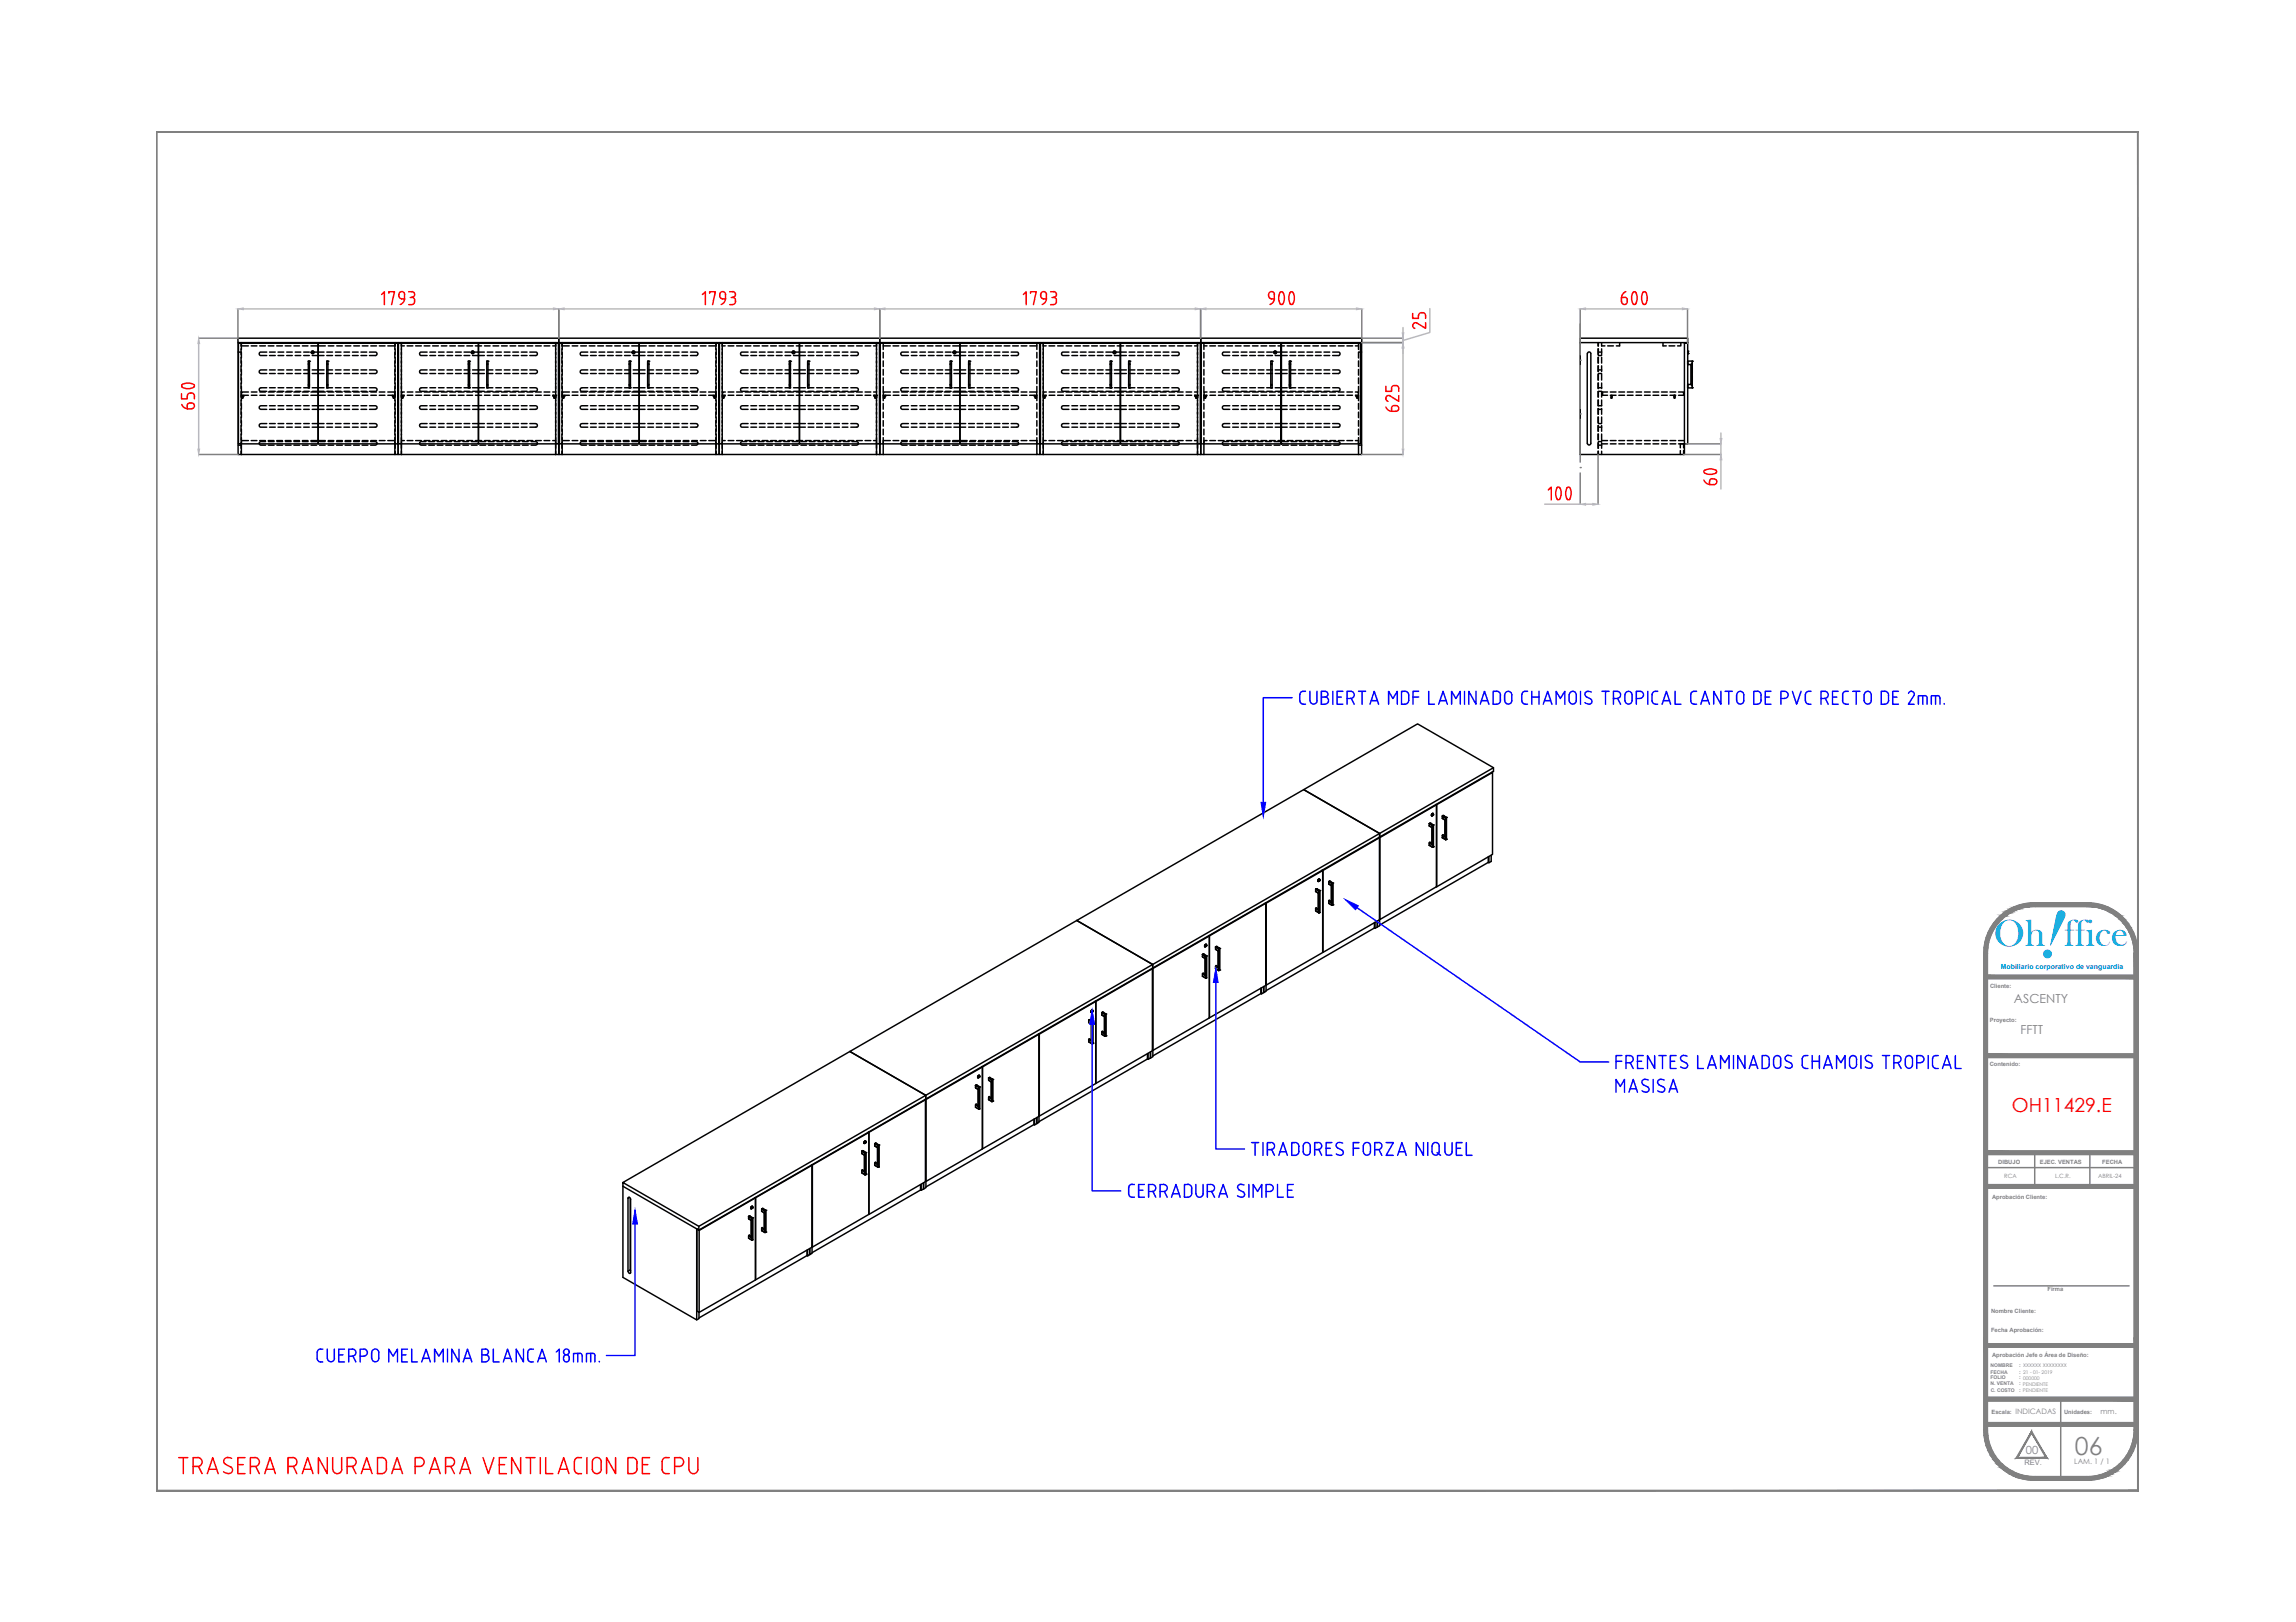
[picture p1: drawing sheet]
<svg xmlns="http://www.w3.org/2000/svg" width="297mm" height="210mm" viewBox="0 0 297 210" stroke-linecap="round" stroke-linejoin="round" font-family="sans-serif">
<defs><g id="words">
<text font-size="9.5" fill="#00a5dd" x="263.6" y="123.5" transform="rotate(19 263.6 123.5)">!</text>
<text font-size="5" fill="#00a5dd" x="258" y="122.4">Oh ffice</text>
<text font-size="3.2" fill="#808080" x="268.4" y="188.2">06</text>
<text font-size="2.5" fill="#f00" x="260.3" y="143.9">OH11429.E</text>
<g font-size="1.6" fill="#808080">
<text x="260.5" y="129.7">ASCENTY</text>
<text x="261.4" y="133.9">FFTT</text>
</g>
<text font-size="1.5" fill="#808080" x="262.1" y="188.2">00</text>
<g font-size="1" fill="#808080">
<text x="260.7" y="183">INDICADAS</text>
<text x="271.8" y="183">mm.</text>
<text x="261.9" y="189.6">REV.</text>
<text x="268.4" y="189.5">LAM. 1 / 1</text>
</g>
<text font-size=".9" fill="#00a5dd" x="258.8" y="125.4">Mobiliario corporativo de vanguardia</text>
<g font-size=".8" fill="#808080">
<text x="257.5" y="127.8">Cliente:</text>
<text x="257.4" y="137.9">Contenido:</text>
<text x="257.4" y="132.3">Proyecto:</text>
<text x="257.7" y="155.1">Aprobación Cliente:</text>
<text x="258.5" y="150.6">DIBUJO</text>
<text x="259.3" y="152.4">RCA</text>
<text x="263.9" y="150.6">EJEC. VENTAS</text>
<text x="265.9" y="152.4">L.C.R.</text>
<text x="271.4" y="152.4">ABRIL-24</text>
<text x="272" y="150.6">FECHA</text>
<text x="264.9" y="167">Firma</text>
<text x="257.6" y="169.9">Nombre Cliente:</text>
<text x="257.6" y="172.3">Fecha Aprobación:</text>
<text x="257.7" y="175.6">Aprobación Jefe o Área de Diseño:</text>
<text x="257.6" y="183">Escala:</text>
<text x="267" y="183">Unidades:</text>
</g>
<g font-size=".6" fill="#808080">
<text x="257.5" y="177">NOMBRE</text>
<text x="257.5" y="177.8">FECHA</text>
<text x="257.5" y="178.5">FOLIO</text>
<text x="257.5" y="179.3">N. VENTA</text>
<text x="261.2" y="177">: XXXXXX XXXXXXXX</text>
<text x="261.2" y="177.8">: 21 - 01- 2019</text>
<text x="261.2" y="178.5">: 000000</text>
<text x="261.2" y="179.3">: PENDIENTE</text>
<text x="257.5" y="180.1">C. COSTO</text>
<text x="261.2" y="180.1">: PENDIENTE</text>
</g>
</g></defs>
<!-- layer: MD_Visible -->
<g fill="none" stroke="#000" stroke-width=".19">
<path d="M30.8 43.8h41.5v.5h-41.5zM30.8 44.3v14.5h20.3M30.8 44.4h10.3v13h-10.3zM31.2 44.3v.1M31.2 57.4v1.4M39.9 50.2h.1M39.9 46.8h.1M39.9 46.8v3.4M39.9 46.7h.1M40 46.8h.1M40 46.8v3.4M40.4 45.6h.1"/>
<path d="M40.4 45.6v.1l.1-.1M40.5 45.5l-.1 .1M40.5 45.6h.1M41.1 44.8h.1M41.1 57h.1M41.1 57.4h.1M41.1 50.7h.1M41.1 51.2h.1M41.1 54.8h.1M41.1 55.3h.1M41.1 50.6h.1M41.1 50.2h.1"/>
<path d="M41.1 45.6h.1M41.1 46h.1M41.1 47.9h.1M41.1 48.3h.1M41.1 52.5h.1M41.1 53h.1M41.2 44.4h10.3v13h-10.3zM42.3 46.8h.1M42.3 46.8v3.4M42.3 50.2h.1M42.3 46.7h.1M42.4 50.2h.1"/>
<path d="M42.4 46.8h.1M42.4 46.8v3.4M51.1 57.4v1.4h.4v-14.5v14.5h.4M51.1 44.3v.1M51.5 44.4h10.4v13h-10.4zM51.9 44.3v.1M51.9 57.4v1.4M60.6 50.2h.1M60.6 46.8h.1M60.6 46.8v3.4M60.6 46.7h.1M60.7 46.8h.1"/>
<path d="M60.7 50.2h.1M60.8 46.8v3.4M61.1 45.6h.1M61.1 45.6v.1l.1-.1M61.2 45.6h.1M61.2 45.5l-.1 .1M61.9 44.8h.1M61.9 57h.1M61.9 57.4h.1M61.9 50.7h.1M61.9 51.2h.1M61.9 54.8h.1"/>
<path d="M61.9 55.3h.1M61.9 50.6h.1M61.9 50.2h.1M61.9 45.6h.1M61.9 46h.1M61.9 47.9h.1M61.9 48.3h.1M61.9 52.5h.1M61.9 53h.1M61.9 44.4h10.3v13h-10.3zM63 46.8h.1M63 46.8v3.4"/>
<path d="M63 50.2h.1M63 46.7h.1M63.1 50.2h.1M63.1 46.8h.1M63.1 46.8v3.4M71.9 44.3v.1M71.9 57.4v1.4M72.3 43.8h41.5v.5h-41.5zM72.3 44.3v14.5h-20.4M72.3 44.3v14.5h20.3M72.4 44.4h10.3v13h-10.3zM72.7 44.3v.1"/>
<path d="M72.7 57.4v1.4M81.4 50.2h.1M81.4 46.8v3.4M81.4 46.8h.1M81.4 46.7h.1M81.5 46.8h.1M81.5 50.2h.1M81.6 46.8v3.4M81.9 45.6h.1M81.9 45.6v.1zM82 45.6h.1M82 45.5l-.1 .1"/>
<path d="M82 45.6h-.1M82.7 44.8h.1M82.7 57h.1M82.7 57.4h.1M82.7 50.7h.1M82.7 51.2h.1M82.7 54.8h.1M82.7 55.3h.1M82.7 50.6h.1M82.7 50.2h.1M82.7 45.6h.1M82.7 46h.1"/>
<path d="M82.7 47.9h.1M82.7 48.3h.1M82.7 52.5h.1M82.7 53h.1M82.7 44.4h10.3v13h-10.3zM83.8 46.8v3.4M83.8 46.8h.1M83.8 50.2h.1M83.8 46.7h.1M83.9 46.8h.1M83.9 50.2h.1M84 46.8l-.1 3.4"/>
<path d="M92.6 57.4v1.4h.4v-14.5v14.5h.4M92.6 44.3v.1M93.1 44.4h10.3v13h-10.3zM93.4 58.8h40.7M93.4 44.3v.1M93.4 57.4v1.4M102.1 50.2h.1M102.1 46.8h.1M102.1 46.8v3.4M102.1 50.2h.2M102.1 46.7h.2M102.3 46.8h.1"/>
<path d="M102.3 46.8v3.4M102.6 45.6v.1zM102.7 45.5l-.1 .1M102.7 45.6h.1M103.4 44.8h.1M103.4 57h.1M103.4 57.4h.1M103.4 50.7h.1M103.4 51.2h.1M103.4 54.8h.1M103.4 55.3h.1M103.4 50.6h.1"/>
<path d="M103.4 50.2h.1M103.4 45.6h.1M103.4 46h.1M103.4 47.9h.1M103.4 48.3h.1M103.4 52.5h.1M103.4 53h.1M103.4 44.4h10.4v13h-10.4zM104.5 46.8v3.4M104.5 46.8h.1M104.5 50.2h.1M104.5 50.2h.2"/>
<path d="M104.5 46.7h.2M104.7 50.2h.1M104.7 46.8h.1M104.7 46.8v3.4M113.4 44.3v.1M113.4 57.4v1.4M113.8 43.8h41.5v.5h-41.5zM113.8 44.3v14.5M113.9 44.4h10.3v13h-10.3zM114.3 44.3v.1M114.3 57.4v1.4M122.9 50.2h.1"/>
<path d="M122.9 46.8v3.4M122.9 46.8h.1M122.9 50.2h.2M122.9 46.7h.2M123.1 46.8h.1M123.1 50.2h.1M123.1 46.8v3.4M123.5 45.6h.1M123.5 45.6v.1l-.1-.1M123.5 45.5v.1M124.2 44.8h.1M124.2 57h.1"/>
<path d="M124.2 57.4h.1M124.2 50.7h.1M124.2 51.2h.1M124.2 54.8h.1M124.2 55.3h.1M124.2 50.6h.1M124.2 50.2h.1M124.2 45.6h.1M124.2 46h.1M124.2 47.9h.1M124.2 48.3h.1M124.2 52.5h.1"/>
<path d="M124.2 53h.1M124.2 44.4h10.3v13h-10.3zM125.3 46.8h.1M125.3 46.8v3.4M125.3 50.2h.2M125.3 46.7h.2M125.5 50.2h.1M125.5 46.8h.1M125.5 46.8v3.4M134.1 57.4v1.4h.4v-14.5v14.5h.5M134.1 44.3v.1M134.6 44.4h10.3v13h-10.3z"/>
<path d="M135 44.3v.1M135 57.4v1.4M143.6 50.2h.1M143.6 46.8v3.4M143.6 46.8h.1M143.6 50.2h.2M143.6 46.7h.2M143.8 46.8h.1M143.8 50.2h.1M143.8 46.8v3.4M144.2 45.6h.1M144.2 45.6v.1z"/>
<path d="M144.2 45.5v.1M144.9 44.8h.1M144.9 57h.1M144.9 57.4h.1M144.9 50.7h.1M144.9 51.2h.1M144.9 54.8h.1M144.9 55.3h.1M144.9 50.6h.1M144.9 50.2h.1M144.9 45.6h.1M144.9 46h.1"/>
<path d="M144.9 47.9h.1M144.9 48.3h.1M144.9 52.5h.1M144.9 53h.1M145 44.4h10.3v13h-10.3zM146 46.8v3.4M146 46.8h.1M146 50.2h.1M146 50.2h.2M146 46.7h.2M146.2 46.8h.1M146.2 50.2h.1"/>
<path d="M146.2 46.8v3.4M154.9 44.3v.1M154.9 57.4v1.4M155.3 44.3v14.5h.5M155.3 43.8h20.9v.5h-20.9zM155.3 44.3v14.5h-20.3M155.8 44.3v.1M155.8 57.4v1.4M164.4 46.8v3.4M164.4 50.2h.1M164.4 46.8h.1M164.4 50.2h.2"/>
<path d="M164.4 46.7h.2M164.6 46.8h.1M164.6 46.8v3.4M164.9 45.6h.1M164.9 45.6l.1 .1zM165 45.6h.1M165 45.5v.1M165.7 57.4h-10.3v-13h10.3v13l.1-13h10.2v13h-10.2M165.7 44.8h.1M165.7 57h.1M165.7 50.7h.1M165.7 51.2h.1"/>
<path d="M165.7 54.8h.1M165.7 55.3h.1M165.7 50.6h.1M165.7 50.2h.1M165.7 45.6h.1M165.7 46h.1M165.7 47.9h.1M165.7 48.3h.1M165.7 52.5h.1M165.7 53h.1M166.8 46.8v3.4M166.8 46.8h.1"/>
<path d="M166.8 50.2h.1M166.8 46.7h.1M166.9 50.2h.1M166.9 46.8h.1M167 46.8v3.4M175.8 44.3v.1M175.8 57.4v1.4M176.2 44.3v14.5h-20.4M204.4 44.3v14.5h13.5v-14.5M204.4 43.8h13.9v.5h-13.9zM205.3 45.8v11.6M205.4 45.8v-.2l.2-.1 .1 .1 .1 .2v11.6l-.1 .1-.1 .1-.2-.1v-.1"/>
<path d="M217.9 44.4h.4v13h-.4M218.3 49.8v.4M218.3 46.7v.1M218.3 46.8v.4M218.3 47.2h.1M218.3 49.8h.1M218.3 49.8v.4h.6M218.3 47.2h.5v2.6h-.5M218.3 45.4v.4M218.3 45.8h.1M218.3 45.4h.1M218.4 45.4v.4"/>
<path d="M218.4 45.7h.1M218.4 45.5h.1M218.4 45.5v.2M218.8 47.1v2.7M218.9 50.2h.1M218.9 46.8h.1M218.9 46.7l-.6 .1M218.9 46.8v3.4M193 99.9l.1 .1M193.2 99.3l-14.7 8.6v.4l-29.4 17v-.5v.5l-29.3 16.9v-.5v.5l-29.4 17M139.3 119.1l29.4-16.9 9.8 5.7-29.4 16.9zM163.7 116.9h.1l-7.3 4.2h-.1"/>
<path d="M163.8 116.9v10.6l-7.3 4.2M163.8 116.9v10.6v-.1M168.7 102.2l14.7-8.5 9.8 5.6v.5l-14.7 8.5v-.4zM170.2 115.3v.1M170.2 115.1h.1M170.2 117.6v.3l.4 .2M170.2 115.1v.3M170.2 115.4l.3 .2v2.1M170.3 117.5l.2 .1M170.3 117.5l-.1 .1M170.3 115h.1M170.3 115l.4 .2v2.9h-.1"/>
<path d="M170.3 115l-.1 .1M170.6 117.7v.1M170.6 115.6h-.1M170.6 113.9h.1M170.6 114h.1M170.6 118.1h.1M170.6 113.9v.1M170.7 113.9h-.1M170.7 113.8a.17 .17 0 0 1 0 .2 .17 .17 0 0 1-.2 .1 .16 .16 0 0 0 .2-.1 .16 .16 0 0 0-.1-.2l-.1 .3M170.7 113.8l-.2 .1v.2M170.7 115.2h.1M171.1 112.6v.1l-7.3 4.2v-.1"/>
<path d="M171.1 112.7v10.6l-7.3 4.2M171.2 112.6l-.1 10.6M171.9 116.6l.1-.1 .2 .1M171.9 116.9h.1M171.9 114.1h.1M171.9 114.1v.3M171.9 114.1l.1-.1 .4 .3v2.8M171.9 114.4l.3 .2v2.1M171.9 116.6v.3M171.9 116.9l.4 .3M172 114h.1M172.2 116.7l.1 .1"/>
<path d="M172.3 114.6h-.1M172.3 117.1h.1M172.4 114.3h.1M172.4 117.1h.1M172.4 117.1l-.1 .1M177.8 119.4v.7l-14 8.1M177.9 119.4v.7h-.1M178.4 108.4h.1l-7.3 4.2h-.1M178.5 108.4v10.6l-7.3 4.2M178.5 108.3v10.7l7.3-4.2M178.5 119v.8l-.3 .2v-.8v.8l-.3 .1M184.9 106.6v.3"/>
<path d="M184.9 109.4l.4 .2h.1M184.9 106.6h.1M184.9 109.4h.1M184.9 106.9l.4 .2v2.2M185 106.5h.1M185 106.5l-.1 .1M185 106.5l.4 .3M185.3 109.1l-.4-.1v.4M185.3 107.1h.1M185.3 105.4h.1M185.3 105.5h.1M185.3 105.3a.12 .12 0 0 1 .1 .2 .12 .12 0 0 1-.2 0z"/>
<path d="M185.3 109.6h.1M185.3 105.4v.1M185.4 105.3a.19 .19 0 0 1 0 .2 .19 .19 0 0 1-.2 .1M185.4 105.3l-.2 .1v.2M185.4 106.8h.1M185.4 109.6h.1M185.4 106.8v2.8M185.8 104.1v10.7M185.8 104.1v10.6M185.8 104.2l-7.3 4.2M185.9 104.1l7.2-4.1v10.6l-7.2 4.2M186.6 105.6v.3"/>
<path d="M186.6 108.1v.3l.4 .3M186.6 105.9l.3 .2 .1 2.2M186.6 108.4h.1M186.6 105.6h.1M186.7 105.6h.1M186.7 105.5l.4 .3v2.8M186.7 105.5l-.1 .1M186.7 108l.2 .2M186.7 108l-.1 .1M187 106.1h-.1M187 108.6h.1M187.1 108.6h.1"/>
<path d="M187.1 105.8h.1M187.1 108.6l-.1 .1M192.5 110.9v.7l-14 8.1M192.6 110.8v.8h-.1M192.9 110.7v.8l-.3 .1M109.9 136.1l29.4-17 9.8 5.7-29.3 16.9zM126.6 139.4h.1M126.6 139.3h.1M126.6 139.2v.1M126.6 139.3v.1M126.7 139.1l-.2 .2v.2a.18 .18 0 0 0 .2-.1 .18 .18 0 0 0 0-.2M126.7 139.2l-.2 .2a.13 .13 0 0 0 .2 0 .13 .13 0 0 0 0-.2"/>
<path d="M127 138l.1 .1-7.3 4.2-.1-.1M127.1 138.1v10.6l-7.3 4.2M127.1 138.1v10.5M127.9 139.5h.1M127.9 139.5v.3M127.9 139.8h.1M127.9 139.8l.3 .2 .1 2.2M128 139.4h.1M128 139.4l-.1 .1M128 139.4l.4 .3M128.3 140h-.1M128.4 139.7h.1"/>
<path d="M128.4 139.7v2.8M134.3 133.8l.1 .1-7.3 4.2-.1-.1M134.4 133.9v10.6l-7.3 4.2M134.5 133.8v10.6h-.1M140.9 132h.1M140.9 134.5v.3l.4 .3M140.9 132v.3l.3 .2v2.2M140.9 134.4l.3 .2M140.9 134.4l-.1 .1M141 132h.1M141 131.9l.4 .3v2.8M141 131.9l-.1 .1"/>
<path d="M141.2 134.7h.1M141.2 132.5h.1M141.2 130.9l.1 .1M141.2 130.9h.1M141.3 130.9h-.1M141.3 130.9h.1M141.3 130.8h.1M141.3 135.1h.1M141.3 130.8v.1M141.3 130.7l-.1 .1-.1 .2a.18 .18 0 0 0 .2-.1 .18 .18 0 0 0 0-.2 .18 .18 0 0 1 0 .2 .18 .18 0 0 1-.1 .1M141.3 130.7l-.1 .1v.2M141.4 132.2h.1"/>
<path d="M141.4 135h.1M141.4 135l-.1 .1M141.7 129.6h.1l-7.3 4.2h-.1M141.8 129.6v10.6l-7.3 4.2M141.8 129.6v10.6M142.5 131.3l.1 .1M142.5 133.9h.1M142.5 131h.1M142.5 131h.1l.5 .2v2.8M142.5 131.4l.4 .2v2.1M142.5 131.1v.2M142.5 133.9l.4 .2"/>
<path d="M142.6 133.5l.3 .1M142.6 133.5h-.1v.4M142.6 131h.1M142.9 133.7v.1M142.9 131.5v.1M143 134.1h.1M143.1 131.2h.1M143.1 134h.1M143.1 134l-.1 .1M148.4 136.3v.7l-14 8.2M148.5 136.3v.8l-.1-.1M148.8 136.1v.8"/>
<path d="M148.8 136.9l-.3 .2M148.9 136.1l-.1 .8M149 125.3l.1 .1-7.3 4.2h-.1M149.1 125.4v10.6l-7.3 4.2M149.1 135.9v.9l-.2 .1M149.2 125.3v10.6h-.1M155.6 123.5h.1M155.6 123.5v.3M155.6 126.3l.4 .3M155.6 123.8h.1M155.6 123.8l.3 .2v2.3M155.7 123.5h.1"/>
<path d="M155.7 123.5h-.1M155.7 123.5l.4 .2M155.9 126.1l-.3-.1v.3M155.9 124h.1M155.9 122.4h.1M156 122.4h.1M156 122.3h.1M156 126.6h.1M156 122.3v.1M156 122.2a.22 .22 0 0 0-.1 .3l.1-.1 .1-.2-.2 .2a.13 .13 0 0 0 .1 0 .13 .13 0 0 0 0-.1M156.1 123.7h.1M156.1 123.7v2.8l-.1 .1"/>
<path d="M156.4 121.1l-7.2 4.2h-.1M156.4 121.1v10.6l-7.2 4.2M156.5 121.1l-.1 10.6M157.3 125.3h.1M157.3 122.5h.1M157.3 125.4l.4 .2 .1-.1M157.3 122.5v.3M157.3 125.1v.2M157.3 122.8l.3 .3v2.1M157.4 122.5h.1M157.4 122.5h-.1M157.4 122.5l.4 .2"/>
<path d="M157.4 125l.2 .1M157.4 124.9l-.1 .1M157.6 123.1h.1M157.6 125.2v.1M157.8 125.5h.1M157.8 122.7h.1M157.8 122.7v2.8M163.1 127.9v.7l-14 8M163.1 128.6h.1M163.8 127.5v.8l-.3 .2v-.8v.8l-.3 .1v-.8M80.6 153.5v11.8l9.5 5.5v-11.8M80.6 153l29.3-16.9 9.9 5.6-29.4 17-9.8-5.7v.5"/>
<path d="M80.6 153.5l9.8 5.7v-.5M81.5 155.1v9.2M81.6 155.3v9.4M81.6 155.2l-.1-.1-.2-.2-.1 .2 .1 9.4 .1 .3h.1l.1-.1M90.2 159.1v10.6l.3 .1v-10.6M96.8 157.4h.1M96.8 157.4v.3M96.9 159.9l.1-.1 .2 .2M96.9 157.7l.3 .2v2.2M97 157.4h.1M97 157.4l.4 .2v2.8l-.1 .1-.5-.3v-.3M97 157.4h-.2"/>
<path d="M97.2 157.9h.1M97.2 156.3h.1M97.2 156.2h.1M97.3 156.2l-.1 .1M97.3 156.3h.1M97.3 156.2v.1M97.3 156.1a.19 .19 0 0 1 0 .2 .19 .19 0 0 1-.2 .1M97.3 156.1l-.1 .1-.1 .2M97.3 156.1l.1 .1a.13 .13 0 0 1-.1 .2 .13 .13 0 0 1-.2-.1l.2-.2M97.4 157.6h.1M97.7 155v10.6l-7.2 4.2M97.8 155l-.1 10.6"/>
<path d="M98.5 158.9h.1l.3 .1M98.5 156.7l.4 .3v2.2M98.5 159.3h.1M98.5 156.5h.1M98.5 156.5v.2M98.5 159v.3M98.5 159.3l.5 .2 .1-.1M98.6 156.4h.1M98.6 156.4l.5 .2v2.8M98.6 156.4h-.1M98.9 156.9v.1M99 159.5h.1"/>
<path d="M99.1 159.4h.1M99.1 156.6h.1M105 150.8l-14.5 8.4-.3-.2M105 150.8v10.6l-7.2 4.2M105.1 150.8v10.6v.8l-.3 .2v-.8v.8l-.3 .1v-.8M111.5 151.5l.1-.1 .2 .1M111.5 149.2v.1M111.5 149h.1M111.5 151.5v.3l.4 .2h.1M111.5 149.3l.3 .2 .1 2.2M111.5 149v.3M111.6 148.9h.1"/>
<path d="M111.6 148.9l.4 .3v2.7M111.6 148.9l-.1 .1M111.9 149.5h-.1M111.9 147.8h.1M111.9 147.9h.1M111.9 147.7a.12 .12 0 0 1 .1 .2 .12 .12 0 0 1-.2 0zM111.9 152h.1M111.9 147.8v.1M112 147.7l-.2 .1v.2a.18 .18 0 0 0 .2-.1 .18 .18 0 0 0 0-.2M112 149.2h.1M112 151.9h.1M112.3 146.5l.1 .1-7.4 4.1"/>
<path d="M112.4 146.6v10.6l-7.3 4.2M112.4 146.5v10.6M113.2 148v.3M113.2 150.5v.3M113.2 148.3h.1M113.2 150.8h.1M113.2 148h.1M113.2 148.3l.3 .2 .1 2.2M113.2 150.8l.4 .2M113.3 147.9h.1M113.3 147.9l-.1 .1M113.3 150.4l.2 .2"/>
<path d="M113.3 150.4l-.1 .1M113.3 147.9l.4 .3M113.5 148.5h.1M113.6 151h.1M113.7 148.2h.1M113.7 148.2v2.8h-.1M119.1 153.3v.7l-14 8.1M119.2 153.3v.7h-.1M119.5 153.1v.8l-.3 .1M119.5 153.1v.8M119.7 142.3l-7.3 4.2M119.7 142.3v10.6l-7.3 4.3"/>
<path d="M119.8 152.9v.8l-.3 .2M119.8 142.3v10.6l-.1-.1M126.2 140.5h.1M126.2 143v.3l.4 .2M126.2 140.5v.3l.3 .2v2.1M126.2 143l.1-.1 .2 .1M126.3 140.4h.1M126.3 140.4l-.1 .1M126.3 140.4l.4 .2M126.5 141h.1M126.6 143.1v.1M126.6 143.5h.1"/>
<path d="M126.7 140.7h.1M126.7 140.7v2.8h-.1M127.9 142.3h.1M127.9 142v.3M127.9 142.3l.4 .3M128 141.9l.2 .2M128 141.9l-.1 .1M128.3 142.5h.1M128.4 142.5h.1M128.4 142.5l-.1 .1M133.8 144.8v.7l-14 8.1M133.8 145.5v.1"/>
<path d="M134.4 144.4v.8l-.3 .2v-.8v.8l-.3 .2v-.8M81.6 164.3v.2M90.4 169.8v.8l-.3 .2M97.3 160.5h.1M104.4 161.8v.7l-14 8.1M104.4 162.5h.1"/>
<circle cx="40.4" cy="45.6" r=".18"/>
<circle cx="40.4" cy="45.6" r=".16"/>
<circle cx="61.1" cy="45.6" r=".18"/>
<circle cx="61.1" cy="45.6" r=".16"/>
<circle cx="82" cy="45.6" r=".18"/>
<circle cx="82" cy="45.6" r=".16"/>
<circle cx="102.7" cy="45.6" r=".18"/>
<circle cx="102.7" cy="45.6" r=".16"/>
<circle cx="123.5" cy="45.6" r=".18"/>
<circle cx="123.5" cy="45.6" r=".16"/>
<circle cx="144.2" cy="45.6" r=".18"/>
<circle cx="144.2" cy="45.6" r=".16"/>
<circle cx="165" cy="45.6" r=".18"/>
<circle cx="165" cy="45.6" r=".16"/>
</g>
<!-- layer: MD_Hidden -->
<g fill="none" stroke="#000" stroke-width=".19">
<path d="M30.8 45.6h.4M30.8 57.6h.4M31.2 44.3v.5M31.2 45.1v.8M31.2 46.2v.8M31.2 47.3v.8M31.2 48.4v.8M31.2 49.6v.7M31.2 50.7v.7M31.2 51.8v.7M31.2 52.9v.7M31.2 54v.7"/>
<path d="M31.2 55.1v.7M31.2 56.2v.7M31.2 57.3v.7M31.2 58.4v.4M31.2 56.6v.8v-.4h.9M31.2 44.8h.9M31.2 44.4v.8M31.2 45.6v.7M31.2 46.7v.7M31.2 47.8v.7M31.2 48.9v.7M31.2 50v.8"/>
<path d="M31.2 51.1v.8M31.2 52.2v.8M31.2 53.3v.8M31.2 54.4v.8M31.2 55.5v.8M31.2 51.2v.3h.2l.1-.3h-.2v.3M31.2 51.2h.9M31.5 51.2h.1M32.1 50.7h-.9v.5M32.5 44.8h.7M32.5 57h.7M32.5 50.7h.7"/>
<path d="M32.5 51.2h.7M33.6 44.8h.7M33.6 57h.7M33.6 50.7h.7M33.6 51.2h.7M34.4 57.1h-.6a.23 .23 0 0 0-.3 .3 .23 .23 0 0 0 .3 .2h.6M34.5 54.8h-.7a.23 .23 0 0 0-.3 .2 .23 .23 0 0 0 .3 .3h.7M34.5 50.2h-.7a.23 .23 0 0 0-.3 .2 .23 .23 0 0 0 .3 .2h.7M34.5 45.6h-.7a.22 .22 0 0 0-.3 .2 .22 .22 0 0 0 .3 .2h.7M34.5 47.9h-.7a.23 .23 0 0 0-.3 .2 .23 .23 0 0 0 .3 .2h.7M34.5 52.5h-.7a.23 .23 0 0 0-.3 .2 .23 .23 0 0 0 .3 .3h.7M34.7 44.8h.7"/>
<path d="M34.7 57h.7M34.7 50.7h.8M34.7 51.2h.8M34.7 57.6h.8M34.7 57.1h.8M34.9 45.6h.7M34.9 54.8h.7M34.9 55.3h.7M34.9 50.6h.7M34.9 50.2h.7M34.9 46h.7M34.9 47.9h.7"/>
<path d="M34.9 48.3h.7M34.9 52.5h.7M34.9 53h.7M35.8 44.8h.7M35.8 57h.7M35.8 50.7h.8M35.8 51.2h.8M35.8 57.6h.8M35.8 57.1h.8M36 45.6h.7M36 54.8h.7M36 55.3h.7"/>
<path d="M36 50.6h.7M36 50.2h.7M36 46h.7M36 47.9h.7M36 48.3h.7M36 52.5h.7M36 53h.7M36.9 44.8h.7M36.9 57h.7M36.9 50.7h.8M36.9 51.2h.8M36.9 57.6h.8"/>
<path d="M36.9 57.1h.8M37.1 45.6h.7M37.1 54.8h.7M37.1 55.3h.7M37.1 50.6h.7M37.1 50.2h.7M37.1 46h.7M37.1 47.9h.7M37.1 48.3h.7M37.1 52.5h.7M37.1 53h.7M38 44.8h.7"/>
<path d="M38 57h.7M38 50.7h.8M38 51.2h.8M38 57.6h.8M38 57.1h.8M38.2 45.6h.7M38.2 54.8h.7M38.2 55.3h.7M38.2 50.6h.7M38.2 50.2h.7M38.2 46h.7M38.2 47.9h.7"/>
<path d="M38.2 48.3h.7M38.2 52.5h.7M38.2 53h.7M39.1 44.8h.7M39.1 57h.7M39.1 50.7h.8M39.1 51.2h.8M39.1 57.6h.8M39.1 57.1h.8M39.3 45.6h.7M39.3 54.8h.7M39.3 55.3h.7"/>
<path d="M39.3 50.6h.7M39.3 50.2h.7M39.3 46h.7M39.3 47.9h.7M39.3 48.3h.7M39.3 52.5h.7M39.3 53h.7M39.9 49.8h.1M39.9 47.1v.1l.1-.1M40.2 44.8h.9M40.2 57h.9M40.2 50.7h.9"/>
<path d="M40.2 51.2h.9M40.2 57.6h.8M40.2 57.1h.8M40.4 45.6h.7M40.4 54.8h.7M40.4 55.3h.7M40.4 50.6h.7M40.4 50.2h.7M40.4 46h.7M40.4 47.9h.7M40.4 48.3h.7M40.4 52.5h.7"/>
<path d="M40.4 53h.7M41.2 44.8h.9M41.2 57h.9M41.2 50.7h.9M41.2 51.2h.9M41.2 45.6h.7M41.2 54.8h.7M41.2 55.3h.7M41.2 50.6h.7M41.2 50.2h.7M41.2 46h.7M41.2 47.9h.7"/>
<path d="M41.2 48.3h.7M41.2 52.5h.7M41.2 53h.7M41.3 57.6h.8M41.3 57.1h.8M42.3 49.8h.1M42.3 47.1v.1l.1-.1M42.3 45.6h.7M42.3 54.8h.7M42.3 55.3h.7M42.3 50.6h.7M42.3 50.2h.7"/>
<path d="M42.3 46h.7M42.3 47.9h.7M42.3 48.3h.7M42.3 52.5h.7M42.3 53h.7M42.4 50.7h.8M42.4 51.2h.8M42.4 57.6h.8M42.4 57.1h.8M42.5 44.8h.7M42.5 57h.7M43.4 45.6h.7"/>
<path d="M43.4 54.8h.7M43.4 55.3h.7M43.4 50.6h.7M43.4 50.2h.7M43.4 46h.7M43.4 47.9h.7M43.4 48.3h.7M43.4 52.5h.7M43.4 53h.7M43.5 50.7h.8M43.5 51.2h.8M43.5 57.6h.8"/>
<path d="M43.5 57.1h.8M43.6 44.8h.7M43.6 57h.7M44.5 45.6h.7M44.5 54.8h.7M44.5 55.3h.7M44.5 50.6h.7M44.5 50.2h.7M44.5 46h.7M44.5 47.9h.7M44.5 48.3h.7M44.5 52.5h.7"/>
<path d="M44.5 53h.7M44.6 50.7h.8M44.6 51.2h.8M44.6 57.6h.8M44.6 57.1h.8M44.7 44.8h.7M44.7 57h.7M45.6 45.6h.7M45.6 54.8h.7M45.6 55.3h.7M45.6 50.6h.7M45.6 50.2h.7"/>
<path d="M45.6 46h.7M45.6 47.9h.7M45.6 48.3h.7M45.6 52.5h.7M45.6 53h.7M45.7 50.7h.8M45.7 51.2h.8M45.7 57.6h.8M45.7 57.1h.8M45.8 44.8h.7M45.8 57h.7M46.7 45.6h.7"/>
<path d="M46.7 54.8h.7M46.7 55.3h.7M46.7 50.6h.7M46.7 50.2h.7M46.7 46h.7M46.7 47.9h.7M46.7 48.3h.7M46.7 52.5h.7M46.7 53h.7M46.8 50.7h.8M46.8 51.2h.8M46.8 57.6h.8"/>
<path d="M46.8 57.1h.8M46.9 44.8h.7M46.9 57h.7M47.8 54.8h.7a.23 .23 0 0 1 .3 .2 .23 .23 0 0 1-.3 .3h-.7M47.8 50.2h.7a.23 .23 0 0 1 .3 .2 .23 .23 0 0 1-.3 .2h-.7M47.8 45.6h.7a.22 .22 0 0 1 .3 .2 .22 .22 0 0 1-.3 .2h-.7M47.8 47.9h.7a.23 .23 0 0 1 .3 .2 .23 .23 0 0 1-.3 .2h-.7M47.8 52.5h.7a.23 .23 0 0 1 .3 .2 .23 .23 0 0 1-.3 .3h-.7M47.9 57.1h.6a.23 .23 0 0 1 .3 .3 .23 .23 0 0 1-.3 .2h-.6M48 44.8h.7M48 57h.7M48 50.7h.7"/>
<path d="M48 51.2h.7M49.1 44.8h.7M49.1 57h.7M49.1 50.7h.7M49.1 51.2h.7M50.2 50.7h.9v.5M50.2 44.8h.9M50.2 57h.9M50.2 51.2h.9M50.8 51.2h.1M51.1 51.2v.3h-.2l-.1-.3h.2v.3M51.1 44.4v.8"/>
<path d="M51.1 45.6v.7M51.1 46.7v.7M51.1 47.8v.7M51.1 48.9v.7M51.1 50v.8M51.1 51.1v.8M51.1 52.2v.8M51.1 53.3v.8M51.1 54.4v.8M51.1 55.5v.8M51.1 56.6v.8M51.1 44.3v.5"/>
<path d="M51.1 45.1v.8M51.1 46.2v.8M51.1 47.3v.8M51.1 48.4v.8M51.1 49.6v.7M51.1 50.7v.7M51.1 51.8v.7M51.1 52.9v.7M51.1 54v.7M51.1 55.1v.7M51.1 56.2v.7M51.1 57.3v.7"/>
<path d="M51.1 58.4v.4M51.9 44.8h.4M51.9 44.3v13.7M51.9 58.4v.4M52 51.2v.3h.1l.1-.3h-.2v.3M52 51.2h.3M52.2 51.2h.1M52.3 57h-.4v.4M52.3 50.7h-.3v.5M52.7 44.8h.7M52.7 57h.7M52.7 50.7h.7"/>
<path d="M52.7 51.2h.7M53.8 44.8h.7M53.8 57h.7M53.8 50.7h.7M53.8 51.2h.7M54.9 44.8h.7M54.9 57h.7M54.9 50.7h.7M54.9 51.2h.7M55.1 57.1h-.6a.23 .23 0 0 0-.2 .3 .23 .23 0 0 0 .2 .2h.6M55.3 54.8h-.8a.23 .23 0 0 0-.2 .2 .23 .23 0 0 0 .2 .3h.8M55.3 50.2h-.8a.23 .23 0 0 0-.2 .2 .23 .23 0 0 0 .2 .2h.8"/>
<path d="M55.3 45.6h-.8a.22 .22 0 0 0-.2 .2 .22 .22 0 0 0 .2 .2h.8M55.3 47.9h-.8a.23 .23 0 0 0-.2 .2 .23 .23 0 0 0 .2 .2h.8M55.3 52.5h-.8a.23 .23 0 0 0-.2 .2 .23 .23 0 0 0 .2 .3h.8M55.5 57.6h.7M55.5 57.1h.7M55.6 45.6h.8M55.6 54.8h.8M55.6 55.3h.8M55.6 50.6h.8M55.6 50.2h.8M55.6 46h.8M55.6 47.9h.8"/>
<path d="M55.6 48.3h.8M55.6 52.5h.8M55.6 53h.8M56 44.8h.7M56 57h.7M56 50.7h.7M56 51.2h.7M56.6 57.6h.7M56.6 57.1h.7M56.7 45.6h.8M56.7 54.8h.8M56.7 55.3h.8"/>
<path d="M56.7 50.6h.8M56.7 50.2h.8M56.7 46h.8M56.7 47.9h.8M56.7 48.3h.8M56.7 52.5h.8M56.7 53h.8M57.1 44.8h.7M57.1 57h.7M57.1 50.7h.7M57.1 51.2h.7M57.7 57.6h.7"/>
<path d="M57.7 57.1h.7M57.8 45.6h.8M57.8 54.8h.8M57.8 55.3h.8M57.8 50.6h.8M57.8 50.2h.8M57.8 46h.8M57.8 47.9h.8M57.8 48.3h.8M57.8 52.5h.8M57.8 53h.8M58.2 44.8h.7"/>
<path d="M58.2 57h.7M58.2 50.7h.7M58.2 51.2h.7M58.8 57.6h.7M58.8 57.1h.7M58.9 45.6h.8M58.9 54.8h.8M58.9 55.3h.8M58.9 50.6h.8M58.9 50.2h.8M58.9 46h.8M58.9 47.9h.8"/>
<path d="M58.9 48.3h.8M58.9 52.5h.8M58.9 53h.8M59.3 44.8h.7M59.3 57h.7M59.3 50.7h.7M59.3 51.2h.7M59.9 57.6h.7M59.9 57.1h.7M60 45.6h.8M60 54.8h.8M60 55.3h.8"/>
<path d="M60 50.6h.8M60 50.2h.8M60 46h.8M60 47.9h.8M60 48.3h.8M60 52.5h.8M60 53h.8M60.4 44.8h.7M60.4 57h.7M60.4 50.7h.7M60.4 51.2h.7M60.6 49.8h.2"/>
<path d="M60.6 47.1v.1l.2-.1M61 57.6h.7M61 57.1h.7M61.1 45.6h.8M61.1 54.8h.8M61.1 55.3h.8M61.1 50.6h.8M61.1 50.2h.8M61.1 46h.8M61.1 47.9h.8M61.1 48.3h.8M61.1 52.5h.8"/>
<path d="M61.1 53h.8M61.5 44.8h.4M61.5 57h.4M61.5 50.7h.4M61.5 51.2h.4M61.9 44.8h.4M61.9 57h.4M61.9 50.7h.4M61.9 51.2h.4M61.9 45.6h.8M61.9 54.8h.8M61.9 55.3h.8"/>
<path d="M61.9 50.6h.8M61.9 50.2h.8M61.9 46h.8M61.9 47.9h.8M61.9 48.3h.8M61.9 52.5h.8M61.9 53h.8M62.1 57.6h.7M62.1 57.1h.7M62.7 44.8h.7M62.7 57h.7M62.7 50.7h.7"/>
<path d="M62.7 51.2h.7M63 49.8h.1M63 47.1v.1l.1-.1M63 45.6h.8M63 54.8h.8M63 55.3h.8M63 50.6h.8M63 50.2h.8M63 46h.8M63 47.9h.8M63 48.3h.8M63 52.5h.8"/>
<path d="M63 53h.8M63.2 57.6h.7M63.2 57.1h.7M63.8 44.8h.7M63.8 57h.7M63.8 50.7h.7M63.8 51.2h.7M64.1 45.6h.8M64.1 54.8h.8M64.1 55.3h.8M64.1 50.6h.8M64.1 50.2h.8"/>
<path d="M64.1 46h.8M64.1 47.9h.8M64.1 48.3h.8M64.1 52.5h.8M64.1 53h.8M64.3 57.6h.7M64.3 57.1h.7M64.9 44.8h.7M64.9 57h.7M64.9 50.7h.7M64.9 51.2h.7M65.2 45.6h.8"/>
<path d="M65.2 54.8h.8M65.2 55.3h.8M65.2 50.6h.8M65.2 50.2h.8M65.2 46h.8M65.2 47.9h.8M65.2 48.3h.8M65.2 52.5h.8M65.2 53h.8M65.4 57.6h.7M65.4 57.1h.7M66 44.8h.7"/>
<path d="M66 57h.7M66 50.7h.7M66 51.2h.7M66.3 45.6h.8M66.3 54.8h.8M66.3 55.3h.8M66.3 50.6h.8M66.3 50.2h.8M66.3 46h.8M66.3 47.9h.8M66.3 48.3h.8M66.3 52.5h.8"/>
<path d="M66.3 53h.8M66.5 57.6h.7M66.5 57.1h.7M67.1 44.8h.7M67.1 57h.7M67.1 50.7h.7M67.1 51.2h.7M67.4 45.6h.8M67.4 54.8h.8M67.4 55.3h.8M67.4 50.6h.8M67.4 50.2h.8"/>
<path d="M67.4 46h.8M67.4 47.9h.8M67.4 48.3h.8M67.4 52.5h.8M67.4 53h.8M67.6 57.6h.7M67.6 57.1h.7M68.2 44.8h.7M68.2 57h.7M68.2 50.7h.7M68.2 51.2h.7M68.5 54.8h.8a.23 .23 0 0 1 .2 .2 .23 .23 0 0 1-.2 .3h-.8"/>
<path d="M68.5 50.2h.8a.23 .23 0 0 1 .2 .2 .23 .23 0 0 1-.2 .2h-.8M68.5 45.6h.8a.22 .22 0 0 1 .2 .2 .22 .22 0 0 1-.2 .2h-.8M68.5 47.9h.8a.23 .23 0 0 1 .2 .2 .23 .23 0 0 1-.2 .2h-.8M68.5 52.5h.8a.23 .23 0 0 1 .2 .2 .23 .23 0 0 1-.2 .3h-.8M68.7 57.1h.6a.23 .23 0 0 1 .2 .3 .23 .23 0 0 1-.2 .2h-.6M69.3 44.8h.7M69.3 57h.7M69.3 50.7h.7M69.3 51.2h.7M70.4 44.8h.7M70.4 57h.7M70.4 50.7h.7"/>
<path d="M70.4 51.2h.7M71.5 44.8h.4M71.5 57h.4M71.5 50.7h.4M71.5 51.2h.4M71.6 51.2h.1M71.6 51.2l.1 .3M71.7 51.5h.1M71.8 51.2v.3v-.3h-.2l.1 .3M71.9 51.2h.1M71.9 51.2v.3h-.2M71.9 44.3v13.7"/>
<path d="M71.9 58.4v.4M72.7 44.3v.5M72.7 45.1v.8M72.7 46.2v.8M72.7 47.3v.8M72.7 48.4v.8M72.7 49.6v.7M72.7 50.7v.7M72.7 51.8v.7M72.7 52.9v.7M72.7 54v.7M72.7 55.1v.7"/>
<path d="M72.7 56.2v.7M72.7 57.3v.7M72.7 58.4v.4M72.7 56.6v.8v-.4h.9M72.7 44.8h.9M72.7 44.4v.8M72.7 45.6v.7M72.7 46.7v.7M72.7 47.8v.7M72.7 48.9v.7M72.7 50v.8M72.7 51.1v.8"/>
<path d="M72.7 52.2v.8M72.7 53.3v.8M72.7 54.4v.8M72.7 55.5v.8M72.8 51.2v.3h.1l.2-.3h-.2v.3M72.8 51.2h.9M73.1 51.2h.1M73.7 50.7h-.9v.5M74 44.8h.7M74 57h.7M74 50.7h.8M74 51.2h.8"/>
<path d="M75.1 44.8h.8M75.1 57h.8M75.1 50.7h.8M75.1 51.2h.8M75.9 57.1h-.6a.23 .23 0 0 0-.2 .3 .23 .23 0 0 0 .2 .2h.6M76 54.8h-.7a.23 .23 0 0 0-.2 .2 .23 .23 0 0 0 .2 .3h.7M76 50.2h-.7a.23 .23 0 0 0-.2 .2 .23 .23 0 0 0 .2 .2h.7M76 45.6h-.7a.22 .22 0 0 0-.2 .2 .22 .22 0 0 0 .2 .2h.7M76 47.9h-.7a.23 .23 0 0 0-.2 .2 .23 .23 0 0 0 .2 .2h.7M76 52.5h-.7a.23 .23 0 0 0-.2 .2 .23 .23 0 0 0 .2 .3h.7M76.2 44.8h.8M76.2 57h.8"/>
<path d="M76.2 50.7h.8M76.2 51.2h.8M76.2 57.6h.8M76.2 57.1h.8M76.4 45.6h.7M76.4 54.8h.7M76.4 55.3h.7M76.4 50.6h.7M76.4 50.2h.7M76.4 46h.7M76.4 47.9h.7M76.4 48.3h.7"/>
<path d="M76.4 52.5h.7M76.4 53h.7M77.3 44.8h.8M77.3 57h.8M77.4 50.7h.7M77.4 51.2h.7M77.4 57.6h.7M77.4 57.1h.7M77.5 45.6h.7M77.5 54.8h.7M77.5 55.3h.7M77.5 50.6h.7"/>
<path d="M77.5 50.2h.7M77.5 46h.7M77.5 47.9h.7M77.5 48.3h.7M77.5 52.5h.7M77.5 53h.7M78.4 44.8h.8M78.4 57h.8M78.5 50.7h.7M78.5 51.2h.7M78.5 57.6h.7M78.5 57.1h.7"/>
<path d="M78.6 45.6h.7M78.6 54.8h.7M78.6 55.3h.7M78.6 50.6h.7M78.6 50.2h.7M78.6 46h.7M78.6 47.9h.7M78.6 48.3h.7M78.6 52.5h.7M78.6 53h.7M79.5 44.8h.8M79.5 57h.8"/>
<path d="M79.6 50.7h.7M79.6 51.2h.7M79.6 57.6h.7M79.6 57.1h.7M79.7 45.6h.7M79.7 54.8h.7M79.7 55.3h.7M79.7 50.6h.7M79.7 50.2h.7M79.7 46h.7M79.7 47.9h.7M79.7 48.3h.7"/>
<path d="M79.7 52.5h.7M79.7 53h.7M80.6 44.8h.8M80.6 57h.8M80.7 50.7h.7M80.7 51.2h.7M80.7 57.6h.7M80.7 57.1h.7M80.8 45.6h.7M80.8 54.8h.7M80.8 55.3h.7M80.8 50.6h.7"/>
<path d="M80.8 50.2h.7M80.8 46h.7M80.8 47.9h.7M80.8 48.3h.7M80.8 52.5h.7M80.8 53h.7M81.4 49.8h.2M81.4 47.1v.1l.2-.1M81.7 44.8h1M81.7 57h1M81.8 50.7h.9M81.8 51.2h.9"/>
<path d="M81.8 57.6h.7M81.8 57.1h.7M81.9 45.6h.8M81.9 54.8h.8M81.9 55.3h.8M81.9 50.6h.8M81.9 50.2h.8M81.9 46h.8M81.9 47.9h.8M81.9 48.3h.8M81.9 52.5h.8M81.9 53h.8"/>
<path d="M82.7 44.8h.9M82.7 57h.9M82.7 50.7h.9M82.7 51.2h.9M82.7 45.6h.7M82.7 54.8h.7M82.7 55.3h.7M82.7 50.6h.7M82.7 50.2h.7M82.7 46h.7M82.7 47.9h.7M82.7 48.3h.7"/>
<path d="M82.7 52.5h.7M82.7 53h.7M82.9 57.6h.7M82.9 57.1h.7M83.8 49.8h.2M83.8 47.1v.1l.2-.1M83.8 45.6h.7M83.8 54.8h.7M83.8 55.3h.7M83.8 50.6h.7M83.8 50.2h.7M83.8 46h.7"/>
<path d="M83.8 47.9h.7M83.8 48.3h.7M83.8 52.5h.7M83.8 53h.7M84 57.6h.7M84 57.1h.7M84 44.8h.7M84 57h.7M84 50.7h.7M84 51.2h.7M84.9 45.6h.7M84.9 54.8h.7"/>
<path d="M84.9 55.3h.7M84.9 50.6h.7M84.9 50.2h.7M84.9 46h.7M84.9 47.9h.7M84.9 48.3h.7M84.9 52.5h.7M84.9 53h.7M85.1 44.8h.7M85.1 57h.7M85.1 50.7h.7M85.1 51.2h.7"/>
<path d="M85.1 57.6h.7M85.1 57.1h.7M86 45.6h.7M86 54.8h.7M86 55.3h.7M86 50.6h.7M86 50.2h.7M86 46h.7M86 47.9h.7M86 48.3h.7M86 52.5h.7M86 53h.7"/>
<path d="M86.2 44.8h.7M86.2 57h.7M86.2 50.7h.7M86.2 51.2h.7M86.2 57.6h.7M86.2 57.1h.7M87.1 45.6h.7M87.1 54.8h.7M87.1 55.3h.7M87.1 50.6h.7M87.1 50.2h.7M87.1 46h.7"/>
<path d="M87.1 47.9h.7M87.1 48.3h.7M87.1 52.5h.7M87.1 53h.7M87.3 44.8h.7M87.3 57h.7M87.3 50.7h.7M87.3 51.2h.7M87.3 57.6h.7M87.3 57.1h.7M88.2 45.6h.7M88.2 54.8h.7"/>
<path d="M88.2 55.3h.7M88.2 50.6h.7M88.2 50.2h.7M88.2 46h.7M88.2 47.9h.7M88.2 48.3h.7M88.2 52.5h.7M88.2 53h.7M88.4 50.7h.7M88.4 51.2h.7M88.4 57.6h.7M88.4 57.1h.7"/>
<path d="M88.4 44.8h.7M88.4 57h.7M89.3 54.8h.8a.23 .23 0 0 1 .2 .2 .23 .23 0 0 1-.2 .3h-.8M89.3 50.2h.8a.23 .23 0 0 1 .2 .2 .23 .23 0 0 1-.2 .2h-.8M89.3 45.6h.8a.22 .22 0 0 1 .2 .2 .22 .22 0 0 1-.2 .2h-.8M89.3 47.9h.8a.23 .23 0 0 1 .2 .2 .23 .23 0 0 1-.2 .2h-.8M89.3 52.5h.8a.23 .23 0 0 1 .2 .2 .23 .23 0 0 1-.2 .3h-.8M89.5 57.1h.6a.23 .23 0 0 1 .2 .3 .23 .23 0 0 1-.2 .2h-.6M89.5 50.7h.7M89.5 51.2h.7M89.5 44.8h.7M89.5 57h.7"/>
<path d="M90.6 50.7h.7M90.6 51.2h.7M90.6 44.8h.7M90.6 57h.7M91.7 50.7h.9v.5M91.7 51.2h.9M91.7 44.8h.9M91.7 57h.9M92.3 51.2h.1M92.6 51.2v.3h-.2l-.1-.3h.2v.3M92.6 44.4v.8M92.6 45.6v.7"/>
<path d="M92.6 46.7v.7M92.6 47.8v.7M92.6 48.9v.7M92.6 50v.8M92.6 51.1v.8M92.6 52.2v.8M92.6 53.3v.8M92.6 54.4v.8M92.6 55.5v.8M92.6 56.6v.8M92.7 44.3v.5M92.7 45.1v.8"/>
<path d="M92.7 46.2v.8M92.7 47.3v.8M92.7 48.4v.8M92.7 49.6v.7M92.7 50.7v.7M92.7 51.8v.7M92.7 52.9v.7M92.7 54v.7M92.7 55.1v.7M92.7 56.2v.7M92.7 57.3v.7M92.7 58.4v.4"/>
<path d="M93.4 44.8h.4M93.4 44.3v13.7M93.4 58.4v.4M93.5 51.2v.3h.1l.2-.3h-.2v.3M93.5 51.2h.3M93.8 51.2h.1M93.8 57h-.4v.4M93.8 50.7h-.3v.5M94.2 44.8h.7M94.2 57h.7M94.2 50.7h.7M94.2 51.2h.7"/>
<path d="M95.3 44.8h.7M95.3 57h.7M95.3 50.7h.7M95.3 51.2h.7M96.4 44.8h.7M96.4 57h.7M96.4 50.7h.7M96.4 51.2h.7M96.6 57.1h-.6a.23 .23 0 0 0-.2 .3 .23 .23 0 0 0 .2 .2h.6M96.8 54.8h-.8a.23 .23 0 0 0-.2 .2 .23 .23 0 0 0 .2 .3h.8M96.8 50.2h-.8a.23 .23 0 0 0-.2 .2 .23 .23 0 0 0 .2 .2h.8M96.8 45.6h-.8a.22 .22 0 0 0-.2 .2 .22 .22 0 0 0 .2 .2h.8"/>
<path d="M96.8 47.9h-.8a.23 .23 0 0 0-.2 .2 .23 .23 0 0 0 .2 .2h.8M96.8 52.5h-.8a.23 .23 0 0 0-.2 .2 .23 .23 0 0 0 .2 .3h.8M97 57.6h.7M97 57.1h.7M97.1 45.6h.8M97.1 54.8h.8M97.1 55.3h.8M97.1 50.6h.8M97.1 50.2h.8M97.1 46h.8M97.1 47.9h.8M97.1 48.3h.8"/>
<path d="M97.1 52.5h.8M97.1 53h.8M97.5 44.8h.7M97.5 57h.7M97.5 50.7h.7M97.5 51.2h.7M98.1 57.6h.7M98.1 57.1h.7M98.2 45.6h.8M98.2 54.8h.8M98.2 55.3h.8M98.2 50.6h.8"/>
<path d="M98.2 50.2h.8M98.2 46h.8M98.2 47.9h.8M98.2 48.3h.8M98.2 52.5h.8M98.2 53h.8M98.6 44.8h.7M98.6 57h.7M98.6 50.7h.8M98.6 51.2h.8M99.2 57.6h.7M99.2 57.1h.7"/>
<path d="M99.3 45.6h.8M99.3 54.8h.8M99.3 55.3h.8M99.3 50.6h.8M99.3 50.2h.8M99.3 46h.8M99.3 47.9h.8M99.3 48.3h.8M99.3 52.5h.8M99.3 53h.8M99.7 44.8h.7M99.7 57h.7"/>
<path d="M99.7 50.7h.8M99.7 51.2h.8M100.3 57.6h.7M100.3 57.1h.7M100.4 45.6h.8M100.4 54.8h.8M100.4 55.3h.8M100.4 50.6h.8M100.4 50.2h.8M100.4 46h.8M100.4 47.9h.8M100.4 48.3h.8"/>
<path d="M100.4 52.5h.8M100.4 53h.8M100.8 44.8h.7M100.8 57h.7M100.8 50.7h.8M100.8 51.2h.8M101.4 57.6h.7M101.4 57.1h.7M101.6 45.6h.7M101.6 54.8h.7M101.6 55.3h.7M101.6 50.6h.7"/>
<path d="M101.6 50.2h.7M101.6 46h.7M101.6 47.9h.7M101.6 48.3h.7M101.6 52.5h.7M101.6 53h.7M101.9 44.8h.7M101.9 57h.7M101.9 50.7h.8M101.9 51.2h.8M102.1 49.8h.1h.1M102.1 47.1l.1 .1 .1-.1"/>
<path d="M102.5 57.6h.7M102.5 57.1h.7M102.7 45.6h.7M102.7 54.8h.7M102.7 55.3h.7M102.7 50.6h.7M102.7 50.2h.7M102.7 46h.7M102.7 47.9h.7M102.7 48.3h.7M102.7 52.5h.7M102.7 53h.7"/>
<path d="M103 44.8h.4M103 57h.4M103 50.7h.4M103 51.2h.4M103.4 44.8h.4M103.4 57h.4M103.4 50.7h.4M103.4 51.2h.4M103.4 45.6h.8M103.4 54.8h.8M103.4 55.3h.8M103.4 50.6h.8"/>
<path d="M103.4 50.2h.8M103.4 46h.8M103.4 47.9h.8M103.4 48.3h.8M103.4 52.5h.8M103.4 53h.8M103.6 57.6h.7M103.6 57.1h.7M104.2 44.8h.7M104.2 57h.7M104.2 50.7h.7M104.2 51.2h.7"/>
<path d="M104.5 49.8h.2M104.5 47.1v.1l.2-.1M104.5 45.6h.8M104.5 54.8h.8M104.5 55.3h.8M104.5 50.6h.8M104.5 50.2h.8M104.5 46h.8M104.5 47.9h.8M104.5 48.3h.8M104.5 52.5h.8M104.5 53h.8"/>
<path d="M104.7 57.6h.7M104.7 57.1h.7M105.3 44.8h.7M105.3 57h.7M105.3 50.7h.7M105.3 51.2h.7M105.6 45.6h.8M105.6 54.8h.8M105.6 55.3h.8M105.6 50.6h.8M105.6 50.2h.8M105.6 46h.8"/>
<path d="M105.6 47.9h.8M105.6 48.3h.8M105.6 52.5h.8M105.6 53h.8M105.8 57.6h.7M105.8 57.1h.7M106.4 44.8h.7M106.4 57h.7M106.4 50.7h.7M106.4 51.2h.7M106.8 45.6h.7M106.8 54.8h.7"/>
<path d="M106.8 55.3h.7M106.8 50.6h.7M106.8 50.2h.7M106.8 46h.7M106.8 47.9h.7M106.8 48.3h.7M106.8 52.5h.7M106.8 53h.7M106.9 57.6h.8M106.9 57.1h.8M107.5 44.8h.7M107.5 57h.7"/>
<path d="M107.5 50.7h.7M107.5 51.2h.7M107.9 45.6h.7M107.9 54.8h.7M107.9 55.3h.7M107.9 50.6h.7M107.9 50.2h.7M107.9 46h.7M107.9 47.9h.7M107.9 48.3h.7M107.9 52.5h.7M107.9 53h.7"/>
<path d="M108 57.6h.8M108 57.1h.8M108.6 44.8h.7M108.6 57h.7M108.6 50.7h.7M108.6 51.2h.7M109 45.6h.7M109 54.8h.7M109 55.3h.7M109 50.6h.7M109 50.2h.7M109 46h.7"/>
<path d="M109 47.9h.7M109 48.3h.7M109 52.5h.7M109 53h.7M109.1 57.6h.8M109.1 57.1h.8M109.7 44.8h.8M109.7 57h.8M109.7 50.7h.8M109.7 51.2h.8M110.1 54.8h.7a.23 .23 0 0 1 .2 .2 .23 .23 0 0 1-.2 .3h-.7M110.1 50.2h.7a.23 .23 0 0 1 .2 .2 .23 .23 0 0 1-.2 .2h-.7"/>
<path d="M110.1 45.6h.7a.22 .22 0 0 1 .2 .2 .22 .22 0 0 1-.2 .2h-.7M110.1 47.9h.7a.23 .23 0 0 1 .2 .2 .23 .23 0 0 1-.2 .2h-.7M110.1 52.5h.7a.23 .23 0 0 1 .2 .2 .23 .23 0 0 1-.2 .3h-.7M110.2 57.1h.6a.23 .23 0 0 1 .2 .3 .23 .23 0 0 1-.2 .2h-.6M110.8 44.8h.8M110.8 57h.8M110.8 50.7h.8M110.8 51.2h.8M111.9 44.8h.8M111.9 57h.8M111.9 50.7h.8M111.9 51.2h.8"/>
<path d="M113 44.8h.4M113 57h.4M113 50.7h.4M113 51.2h.4M113.1 51.2h.1M113.1 51.2l.1 .3M113.2 51.5h.1M113.3 51.2v.3v-.3h-.2l.1 .3M113.4 51.2h.1M113.4 51.2v.3h-.2M113.4 44.3v13.7M113.4 58.4v.4"/>
<path d="M114.3 56.6v.8v-.4h.9M114.3 44.4v.8M114.3 45.6v.7M114.3 46.7v.7M114.3 47.8v.7M114.3 48.9v.7M114.3 50v.8M114.3 51.1v.8M114.3 52.2v.8M114.3 53.3v.8M114.3 54.4v.8M114.3 55.5v.8"/>
<path d="M114.3 44.8h.9M114.3 51.2v.3h.2l.1-.3h-.2v.3M114.3 51.2h.9M114.6 51.2h.1M115.2 50.7h-.9v.5M115.5 44.8h.8M115.5 57h.8M115.6 50.7h.7M115.6 51.2h.7M116.6 44.8h.8M116.6 57h.8M116.7 50.7h.7"/>
<path d="M116.7 51.2h.7M117.4 57.1h-.6a.23 .23 0 0 0-.3 .3 .23 .23 0 0 0 .3 .2h.6M117.5 54.8h-.7a.23 .23 0 0 0-.3 .2 .23 .23 0 0 0 .3 .3h.7M117.5 50.2h-.7a.23 .23 0 0 0-.3 .2 .23 .23 0 0 0 .3 .2h.7M117.5 45.6h-.7a.22 .22 0 0 0-.3 .2 .22 .22 0 0 0 .3 .2h.7M117.5 47.9h-.7a.23 .23 0 0 0-.3 .2 .23 .23 0 0 0 .3 .2h.7M117.5 52.5h-.7a.23 .23 0 0 0-.3 .2 .23 .23 0 0 0 .3 .3h.7M117.7 57.6h.8M117.7 57.1h.8M117.8 44.8h.7M117.8 57h.7M117.8 50.7h.7"/>
<path d="M117.8 51.2h.7M117.9 45.6h.7M117.9 54.8h.7M117.9 55.3h.7M117.9 50.6h.7M117.9 50.2h.7M117.9 46h.7M117.9 47.9h.7M117.9 48.3h.7M117.9 52.5h.7M117.9 53h.7M118.8 57.6h.8"/>
<path d="M118.8 57.1h.8M118.9 44.8h.7M118.9 57h.7M118.9 50.7h.7M118.9 51.2h.7M119 45.6h.7M119 54.8h.7M119 55.3h.7M119 50.6h.7M119 50.2h.7M119 46h.7M119 47.9h.7"/>
<path d="M119 48.3h.7M119 52.5h.7M119 53h.7M119.9 57.6h.8M119.9 57.1h.8M120 44.8h.7M120 57h.7M120 50.7h.7M120 51.2h.7M120.1 45.6h.7M120.1 54.8h.7M120.1 55.3h.7"/>
<path d="M120.1 50.6h.7M120.1 50.2h.7M120.1 46h.7M120.1 47.9h.7M120.1 48.3h.7M120.1 52.5h.7M120.1 53h.7M121 57.6h.8M121 57.1h.8M121.1 44.8h.7M121.1 57h.7M121.1 50.7h.7"/>
<path d="M121.1 51.2h.7M121.2 45.6h.7M121.2 54.8h.7M121.2 55.3h.7M121.2 50.6h.7M121.2 50.2h.7M121.2 46h.7M121.2 47.9h.7M121.2 48.3h.7M121.2 52.5h.7M121.2 53h.7M122.1 57.6h.8"/>
<path d="M122.1 57.1h.8M122.2 44.8h.7M122.2 57h.7M122.2 50.7h.7M122.2 51.2h.7M122.3 45.6h.7M122.3 54.8h.7M122.3 55.3h.7M122.3 50.6h.7M122.3 50.2h.7M122.3 46h.7M122.3 47.9h.7"/>
<path d="M122.3 48.3h.7M122.3 52.5h.7M122.3 53h.7M122.9 49.8h.1h.1M122.9 47.1l.1 .1 .1-.1M123.2 57.6h.8M123.2 57.1h.8M123.3 44.8h.9M123.3 57h.9M123.3 50.7h.9M123.3 51.2h.9M123.4 45.6h.8"/>
<path d="M123.4 54.8h.8M123.4 55.3h.8M123.4 50.6h.8M123.4 50.2h.8M123.4 46h.8M123.4 47.9h.8M123.4 48.3h.8M123.4 52.5h.8M123.4 53h.8M124.2 44.8h.9M124.2 57h.9M124.2 50.7h.9"/>
<path d="M124.2 51.2h.9M124.2 45.6h.7M124.2 54.8h.7M124.2 55.3h.7M124.2 50.6h.7M124.2 50.2h.7M124.2 46h.7M124.2 47.9h.7M124.2 48.3h.7M124.2 52.5h.7M124.2 53h.7M124.3 57.6h.8"/>
<path d="M124.3 57.1h.8M125.3 49.8h.1h.1M125.3 47.1l.1 .1 .1-.1M125.3 45.6h.8M125.3 54.8h.8M125.3 55.3h.8M125.3 50.6h.8M125.3 50.2h.8M125.3 46h.8M125.3 47.9h.8M125.3 48.3h.8M125.3 52.5h.8"/>
<path d="M125.3 53h.8M125.4 57.6h.8M125.4 57.1h.8M125.5 50.7h.7M125.5 51.2h.7M125.5 44.8h.7M125.5 57h.7M126.4 45.6h.8M126.4 54.8h.8M126.4 55.3h.8M126.4 50.6h.8M126.4 50.2h.8"/>
<path d="M126.4 46h.8M126.4 47.9h.8M126.4 48.3h.8M126.4 52.5h.8M126.4 53h.8M126.5 57.6h.8M126.5 57.1h.8M126.6 50.7h.7M126.6 51.2h.7M126.6 44.8h.7M126.6 57h.7M127.5 45.6h.8"/>
<path d="M127.5 54.8h.8M127.5 55.3h.8M127.5 50.6h.8M127.5 50.2h.8M127.5 46h.8M127.5 47.9h.8M127.5 48.3h.8M127.5 52.5h.8M127.5 53h.8M127.6 57.6h.8M127.6 57.1h.8M127.7 44.8h.7"/>
<path d="M127.7 57h.7M127.7 50.7h.7M127.7 51.2h.7M128.6 45.6h.8M128.6 54.8h.8M128.6 55.3h.8M128.6 50.6h.8M128.6 50.2h.8M128.6 46h.8M128.6 47.9h.8M128.6 48.3h.8M128.6 52.5h.8"/>
<path d="M128.6 53h.8M128.7 57.6h.8M128.7 57.1h.8M128.8 44.8h.7M128.8 57h.7M128.8 50.7h.7M128.8 51.2h.7M129.7 45.6h.8M129.7 54.8h.8M129.7 55.3h.8M129.7 50.6h.8M129.7 50.2h.8"/>
<path d="M129.7 46h.8M129.7 47.9h.8M129.7 48.3h.8M129.7 52.5h.8M129.7 53h.8M129.9 57.6h.7M129.9 57.1h.7M129.9 44.8h.7M129.9 57h.7M129.9 50.7h.7M129.9 51.2h.7M130.8 54.8h.7a.23 .23 0 0 1 .3 .2 .23 .23 0 0 1-.3 .3h-.7"/>
<path d="M130.8 50.2h.7a.23 .23 0 0 1 .3 .2 .23 .23 0 0 1-.3 .2h-.7M130.8 45.6h.7a.22 .22 0 0 1 .3 .2 .22 .22 0 0 1-.3 .2h-.7M130.8 47.9h.7a.23 .23 0 0 1 .3 .2 .23 .23 0 0 1-.3 .2h-.7M130.8 52.5h.7a.23 .23 0 0 1 .3 .2 .23 .23 0 0 1-.3 .3h-.7M131 57.1h.5a.23 .23 0 0 1 .3 .3 .23 .23 0 0 1-.3 .2h-.5M131 44.8h.7M131 57h.7M131 50.7h.7M131 51.2h.7M132.1 44.8h.7M132.1 57h.7M132.1 50.7h.7"/>
<path d="M132.1 51.2h.7M133.2 50.7h.9v.5M133.2 51.2h.9M133.2 44.8h.9M133.2 57h.9M133.8 51.2h.1M134.1 51.2v.3h-.2l-.1-.3h.2v.3M134.1 44.4v.8M134.1 45.6v.7M134.1 46.7v.7M134.1 47.8v.7M134.1 48.9v.7"/>
<path d="M134.1 50v.8M134.1 51.1v.8M134.1 52.2v.8M134.1 53.3v.8M134.1 54.4v.8M134.1 55.5v.8M134.1 56.6v.8M135 44.8h.3M135 44.3v13.7M135 58.4v.4M135 51.2v.3h.2l.1-.3h-.2v.3M135 51.2h.4"/>
<path d="M135.3 51.2h.1M135.3 57h-.3v.4M135.4 50.7h-.4v.5M135.7 44.8h.7M135.7 57h.7M135.7 50.7h.8M135.7 51.2h.8M136.8 44.8h.7M136.8 57h.7M136.8 50.7h.8M136.8 51.2h.8M137.9 44.8h.7"/>
<path d="M137.9 57h.7M137.9 50.7h.8M137.9 51.2h.8M138.1 57.1h-.6a.23 .23 0 0 0-.2 .3 .23 .23 0 0 0 .2 .2h.6M138.3 54.8h-.8a.23 .23 0 0 0-.2 .2 .23 .23 0 0 0 .2 .3h.8M138.3 50.2h-.8a.23 .23 0 0 0-.2 .2 .23 .23 0 0 0 .2 .2h.8M138.3 45.6h-.8a.22 .22 0 0 0-.2 .2 .22 .22 0 0 0 .2 .2h.8M138.3 47.9h-.8a.23 .23 0 0 0-.2 .2 .23 .23 0 0 0 .2 .2h.8M138.3 52.5h-.8a.23 .23 0 0 0-.2 .2 .23 .23 0 0 0 .2 .3h.8M138.5 57.6h.7M138.5 57.1h.7M138.7 45.6h.7"/>
<path d="M138.7 54.8h.7M138.7 55.3h.7M138.7 50.6h.7M138.7 50.2h.7M138.7 46h.7M138.7 47.9h.7M138.7 48.3h.7M138.7 52.5h.7M138.7 53h.7M139 44.8h.8M139 57h.8M139 50.7h.8"/>
<path d="M139 51.2h.8M139.6 57.6h.7M139.6 57.1h.7M139.8 45.6h.7M139.8 54.8h.7M139.8 55.3h.7M139.8 50.6h.7M139.8 50.2h.7M139.8 46h.7M139.8 47.9h.7M139.8 48.3h.7M139.8 52.5h.7"/>
<path d="M139.8 53h.7M140.1 44.8h.8M140.1 57h.8M140.1 50.7h.8M140.1 51.2h.8M140.7 57.6h.7M140.7 57.1h.7M140.9 45.6h.7M140.9 54.8h.7M140.9 55.3h.7M140.9 50.6h.7M140.9 50.2h.7"/>
<path d="M140.9 46h.7M140.9 47.9h.7M140.9 48.3h.7M140.9 52.5h.7M140.9 53h.7M141.2 44.8h.8M141.2 57h.8M141.3 50.7h.7M141.3 51.2h.7M141.8 57.6h.8M141.8 57.1h.8M142 45.6h.7"/>
<path d="M142 54.8h.7M142 55.3h.7M142 50.6h.7M142 50.2h.7M142 46h.7M142 47.9h.7M142 48.3h.7M142 52.5h.7M142 53h.7M142.3 44.8h.8M142.3 57h.8M142.4 50.7h.7"/>
<path d="M142.4 51.2h.7M142.9 57.6h.8M142.9 57.1h.8M143.1 45.6h.7M143.1 54.8h.7M143.1 55.3h.7M143.1 50.6h.7M143.1 50.2h.7M143.1 46h.7M143.1 47.9h.7M143.1 48.3h.7M143.1 52.5h.7"/>
<path d="M143.1 53h.7M143.4 44.8h.8M143.4 57h.8M143.5 50.7h.7M143.5 51.2h.7M143.6 49.8h.1h.1M143.6 47.1l.1 .1 .1-.1M144 57.6h.8M144 57.1h.8M144.2 45.6h.7M144.2 54.8h.7M144.2 55.3h.7"/>
<path d="M144.2 50.6h.7M144.2 50.2h.7M144.2 46h.7M144.2 47.9h.7M144.2 48.3h.7M144.2 52.5h.7M144.2 53h.7M144.5 44.8h.4M144.5 57h.4M144.6 50.7h.3M144.6 51.2h.3M145 44.8h.4"/>
<path d="M145 57h.4M145 50.7h.4M145 51.2h.4M145 45.6h.7M145 54.8h.7M145 55.3h.7M145 50.6h.7M145 50.2h.7M145 46h.7M145 47.9h.7M145 48.3h.7M145 52.5h.7"/>
<path d="M145 53h.7M145.1 57.6h.8M145.1 57.1h.8M145.7 44.8h.8M145.7 57h.8M145.7 50.7h.8M145.7 51.2h.8M146 49.8h.1h.1M146 47.1l.1 .1 .1-.1M146.1 45.6h.7M146.1 54.8h.7M146.1 55.3h.7"/>
<path d="M146.1 50.6h.7M146.1 50.2h.7M146.1 46h.7M146.1 47.9h.7M146.1 48.3h.7M146.1 52.5h.7M146.1 53h.7M146.2 57.6h.8M146.2 57.1h.8M146.8 44.8h.8M146.8 57h.8M146.8 50.7h.8"/>
<path d="M146.8 51.2h.8M147.2 45.6h.7M147.2 54.8h.7M147.2 55.3h.7M147.2 50.6h.7M147.2 50.2h.7M147.2 46h.7M147.2 47.9h.7M147.2 48.3h.7M147.2 52.5h.7M147.2 53h.7M147.3 57.6h.8"/>
<path d="M147.3 57.1h.8M147.9 44.8h.8M147.9 57h.8M147.9 50.7h.8M147.9 51.2h.8M148.3 45.6h.7M148.3 54.8h.7M148.3 55.3h.7M148.3 50.6h.7M148.3 50.2h.7M148.3 46h.7M148.3 47.9h.7"/>
<path d="M148.3 48.3h.7M148.3 52.5h.7M148.3 53h.7M148.4 57.6h.8M148.4 57.1h.8M149 44.8h.8M149 57h.8M149 50.7h.8M149 51.2h.8M149.4 45.6h.7M149.4 54.8h.7M149.4 55.3h.7"/>
<path d="M149.4 50.6h.7M149.4 50.2h.7M149.4 46h.7M149.4 47.9h.7M149.4 48.3h.7M149.4 52.5h.7M149.4 53h.7M149.5 57.6h.8M149.5 57.1h.8M150.1 44.8h.8M150.1 57h.8M150.1 50.7h.8"/>
<path d="M150.1 51.2h.8M150.5 45.6h.7M150.5 54.8h.7M150.5 55.3h.7M150.5 50.6h.7M150.5 50.2h.7M150.5 46h.7M150.5 47.9h.7M150.5 48.3h.7M150.5 52.5h.7M150.5 53h.7M150.7 57.6h.7"/>
<path d="M150.7 57.1h.7M151.2 44.8h.8M151.2 57h.8M151.2 50.7h.8M151.2 51.2h.8M151.6 54.8h.7a.23 .23 0 0 1 .3 .2 .23 .23 0 0 1-.3 .3h-.7M151.6 50.2h.7a.23 .23 0 0 1 .3 .2 .23 .23 0 0 1-.3 .2h-.7M151.6 45.6h.7a.22 .22 0 0 1 .3 .2 .22 .22 0 0 1-.3 .2h-.7M151.6 47.9h.7a.23 .23 0 0 1 .3 .2 .23 .23 0 0 1-.3 .2h-.7M151.6 52.5h.7a.23 .23 0 0 1 .3 .2 .23 .23 0 0 1-.3 .3h-.7M151.8 57.1h.5a.23 .23 0 0 1 .3 .3 .23 .23 0 0 1-.3 .2h-.5M152.3 44.8h.8"/>
<path d="M152.3 57h.8M152.3 50.7h.8M152.3 51.2h.8M153.4 44.8h.8M153.4 57h.8M153.4 50.7h.8M153.4 51.2h.8M154.5 44.8h.4M154.5 57h.4M154.5 50.7h.4M154.5 51.2h.4M154.6 51.2h.1"/>
<path d="M154.6 51.2l.1 .3M154.7 51.5h.1M154.8 51.2v.3v-.3h-.2l.1 .3M154.9 51.2h.1M154.9 51.2v.3h-.2M154.9 44.3v13.7M154.9 58.4v.4M155.8 56.6v.8v-.4h.4M155.8 44.8h.4M155.8 44.4v.8M155.8 45.6v.7M155.8 46.7v.7"/>
<path d="M155.8 47.8v.7M155.8 48.9v.7M155.8 50v.8M155.8 51.1v.8M155.8 52.2v.8M155.8 53.3v.8M155.8 54.4v.8M155.8 55.5v.8M155.8 51.2v.3h.2l.1-.3h-.2v.3M155.8 51.2h.4M156.1 51.2h.1M156.2 50.7h-.4v.5"/>
<path d="M156.5 44.8h.8M156.5 57h.8M156.5 50.7h.8M156.5 51.2h.8M157.6 44.8h.8M157.6 57h.8M157.6 50.7h.8M157.6 51.2h.8M158.7 44.8h.8M158.7 57h.8M158.7 50.7h.8M158.7 51.2h.8"/>
<path d="M158.9 57.1h-.5a.23 .23 0 0 0-.3 .3 .23 .23 0 0 0 .3 .2h.5M159.1 54.8h-.7a.23 .23 0 0 0-.3 .2 .23 .23 0 0 0 .3 .3h.7M159.1 50.2h-.7a.23 .23 0 0 0-.3 .2 .23 .23 0 0 0 .3 .2h.7M159.1 45.6h-.7a.22 .22 0 0 0-.3 .2 .22 .22 0 0 0 .3 .2h.7M159.1 47.9h-.7a.23 .23 0 0 0-.3 .2 .23 .23 0 0 0 .3 .2h.7M159.1 52.5h-.7a.23 .23 0 0 0-.3 .2 .23 .23 0 0 0 .3 .3h.7M159.3 57.6h.7M159.3 57.1h.7M159.5 45.6h.7M159.5 54.8h.7M159.5 55.3h.7M159.5 50.6h.7"/>
<path d="M159.5 50.2h.7M159.5 46h.7M159.5 47.9h.7M159.5 48.3h.7M159.5 52.5h.7M159.5 53h.7M159.8 44.8h.8M159.8 57h.8M159.8 50.7h.8M159.8 51.2h.8M160.4 57.6h.7M160.4 57.1h.7"/>
<path d="M160.6 45.6h.7M160.6 54.8h.7M160.6 55.3h.7M160.6 50.6h.7M160.6 50.2h.7M160.6 46h.7M160.6 47.9h.7M160.6 48.3h.7M160.6 52.5h.7M160.6 53h.7M160.9 44.8h.8M160.9 57h.8"/>
<path d="M160.9 50.7h.8M160.9 51.2h.8M161.5 57.6h.7M161.5 57.1h.7M161.7 45.6h.7M161.7 54.8h.7M161.7 55.3h.7M161.7 50.6h.7M161.7 50.2h.7M161.7 46h.7M161.7 47.9h.7M161.7 48.3h.7"/>
<path d="M161.7 52.5h.7M161.7 53h.7M162 44.8h.8M162 57h.8M162 50.7h.8M162 51.2h.8M162.6 57.6h.8M162.6 57.1h.8M162.8 45.6h.7M162.8 54.8h.7M162.8 55.3h.7M162.8 50.6h.7"/>
<path d="M162.8 50.2h.7M162.8 46h.7M162.8 47.9h.7M162.8 48.3h.7M162.8 52.5h.7M162.8 53h.7M163.1 44.8h.8M163.1 57h.8M163.1 50.7h.8M163.1 51.2h.8M163.7 57.6h.8M163.7 57.1h.8"/>
<path d="M163.9 45.6h.7M163.9 54.8h.7M163.9 55.3h.7M163.9 50.6h.7M163.9 50.2h.7M163.9 46h.7M163.9 47.9h.7M163.9 48.3h.7M163.9 52.5h.7M163.9 53h.7M164.2 44.8h.8M164.2 57h.8"/>
<path d="M164.2 50.7h.8M164.2 51.2h.8M164.4 49.8h.1h.1M164.4 47.1l.1 .1 .1-.1M164.8 57.6h.8M164.8 57.1h.8M165 45.6h.7M165 54.8h.7M165 55.3h.7M165 50.6h.7M165 50.2h.7M165 46h.7"/>
<path d="M165 47.9h.7M165 48.3h.7M165 52.5h.7M165 53h.7M165.3 44.8h.4M165.3 57h.4M165.4 50.7h.3M165.4 51.2h.3M165.8 44.8h.4M165.8 57h.4M165.8 50.7h.3M165.8 51.2h.3"/>
<path d="M165.8 45.6h.7M165.8 54.8h.7M165.8 55.3h.7M165.8 50.6h.7M165.8 50.2h.7M165.8 46h.7M165.8 47.9h.7M165.8 48.3h.7M165.8 52.5h.7M165.8 53h.7M165.9 57.6h.8M165.9 57.1h.8"/>
<path d="M166.5 44.8h.8M166.5 57h.8M166.5 50.7h.8M166.5 51.2h.8M166.8 49.8h.2M166.8 47.1v.1l.2-.1M166.9 45.6h.7M166.9 54.8h.7M166.9 55.3h.7M166.9 50.6h.7M166.9 50.2h.7M166.9 46h.7"/>
<path d="M166.9 47.9h.7M166.9 48.3h.7M166.9 52.5h.7M166.9 53h.7M167 57.6h.8M167 57.1h.8M167.6 44.8h.8M167.6 57h.8M167.6 50.7h.8M167.6 51.2h.8M168 45.6h.7M168 54.8h.7"/>
<path d="M168 55.3h.7M168 50.6h.7M168 50.2h.7M168 46h.7M168 47.9h.7M168 48.3h.7M168 52.5h.7M168 53h.7M168.1 57.6h.8M168.1 57.1h.8M168.7 50.7h.8M168.7 51.2h.8"/>
<path d="M168.7 44.8h.8M168.7 57h.8M169.1 45.6h.7M169.1 54.8h.7M169.1 55.3h.7M169.1 50.6h.7M169.1 50.2h.7M169.1 46h.7M169.1 47.9h.7M169.1 48.3h.7M169.1 52.5h.7M169.1 53h.7"/>
<path d="M169.2 57.6h.8M169.2 57.1h.8M169.8 50.7h.8M169.8 51.2h.8M169.8 44.8h.8M169.8 57h.8M170.2 45.6h.7M170.2 54.8h.7M170.2 55.3h.7M170.2 50.6h.7M170.2 50.2h.7M170.2 46h.7"/>
<path d="M170.2 47.9h.7M170.2 48.3h.7M170.2 52.5h.7M170.2 53h.7M170.4 57.6h.7M170.4 57.1h.7M170.9 50.7h.8M170.9 51.2h.8M170.9 44.8h.8M170.9 57h.8M171.3 45.6h.7M171.3 54.8h.7"/>
<path d="M171.3 55.3h.7M171.3 50.6h.7M171.3 50.2h.7M171.3 46h.7M171.3 47.9h.7M171.3 48.3h.7M171.3 52.5h.7M171.3 53h.7M171.5 57.6h.7M171.5 57.1h.7M172 50.7h.8M172 51.2h.8"/>
<path d="M172 44.8h.8M172 57h.8M172.4 54.8h.8a.23 .23 0 0 1 .2 .2 .23 .23 0 0 1-.2 .3h-.8M172.4 50.2h.8a.23 .23 0 0 1 .2 .2 .23 .23 0 0 1-.2 .2h-.8M172.4 45.6h.8a.22 .22 0 0 1 .2 .2 .22 .22 0 0 1-.2 .2h-.8M172.4 47.9h.8a.23 .23 0 0 1 .2 .2 .23 .23 0 0 1-.2 .2h-.8M172.4 52.5h.8a.23 .23 0 0 1 .2 .2 .23 .23 0 0 1-.2 .3h-.8M172.6 57.1h.6a.23 .23 0 0 1 .2 .3 .23 .23 0 0 1-.2 .2h-.6M173.1 50.7h.8M173.1 51.2h.8M173.2 44.8h.7M173.2 57h.7"/>
<path d="M174.3 44.8h.7M174.3 57h.7M174.3 50.7h.7M174.3 51.2h.7M175.4 50.7h.3v.5M175.4 44.8h.4M175.4 57h.4M175.4 51.2h.3M175.4 51.2h.1M175.7 51.2v.3h-.2l-.1-.3h.2v.3M175.8 44.4v.8M175.8 45.6v.7"/>
<path d="M175.8 46.7v.7M175.8 47.8v.7M175.8 48.9v.7M175.8 50v.8M175.8 51.1v.8M175.8 52.2v.8M175.8 53.3v.8M175.8 54.4v.8M175.8 55.5v.8M175.8 56.6v.8M175.8 45.6h.4M175.8 57.6h.4"/>
<path d="M206.7 44.3v.5M206.7 45.1v.8M206.7 46.2v.8M206.7 47.3v.8M206.7 48.4v.8M206.7 49.6v.7M206.7 50.7v.7M206.7 51.8v.7M206.7 52.9v.7M206.7 54v.7M206.7 55.1v.7M206.7 56.2v.7"/>
<path d="M206.7 57.3v.7M206.7 58.4v.4M206.8 45.6h.4M206.8 57.6h.4M206.8 54.8h.4M206.8 55.3h.4M206.8 50.6h.4M206.8 50.2h.4M206.8 46h.4M206.8 47.9h.4M206.8 48.3h.4M206.8 51.8v.7h.4v-.7"/>
<path d="M206.8 53h.4M206.8 57.1h.4M206.8 44.3v.5M206.8 45.1v.8M206.8 46.2v.8M206.8 47.3v.8M206.8 48.4v.8M206.8 49.6v.7M206.8 50.7v.7M206.8 52.9v.7M206.8 54v.7M206.8 55.1v.7"/>
<path d="M206.8 56.2v.7M206.8 57.3v.7M206.8 58.4v.4M207.2 44.8h.4M207.2 57h.8M207.2 57.4h.8M207.2 44.3v.5M207.2 45.1v.8M207.2 46.2v.8M207.2 47.3v.8M207.2 48.4v.8M207.2 49.6v.7"/>
<path d="M207.2 50.7v.7M207.2 52.9v.7M207.2 54v.7M207.2 55.1v.7M207.2 56.2v.7M207.2 57.3v.7M207.2 58.4v.4M208 50.7h-.7v.5h.7M208 44.8h.7M208.3 57h.8M208.3 50.7h.8M208.3 51.2h.8"/>
<path d="M208.3 57.4h.8M208.4 51.2h.1v.3h-.1zM208.4 51.2h.1M208.5 51.5v-.3v.3M208.5 51.2h.1M209.4 57h.8M209.4 50.7h.8M209.4 51.2h.8M209.4 57.4h.8M209.5 44.3v.5h-.4M210.5 57h.8M210.5 50.7h.8"/>
<path d="M210.5 51.2h.8M210.5 57.4h.8M211.7 57h.7M211.7 50.7h.7M211.7 51.2h.7M211.7 57.4h.7M212.8 57h.7M212.8 50.7h.7M212.8 51.2h.7M212.8 57.4h.7M213.9 57h.7M213.9 50.7h.7"/>
<path d="M213.9 51.2h.7M213.9 57.4h.7M215 57h.7M215 50.7h.7M215 51.2h.7M215 57.4h.7M215.1 44.3v.5h.5M215.9 44.8h.8M216.1 57h.7M216.1 50.7h.7M216.1 51.2h.7M216.1 57.4h.7"/>
<path d="M216.6 51.2h.1v.3h-.1zM216.6 51.2h.1M216.6 51.5v-.3v.3M217.2 50.7h.6v.5h-.6M217.2 57h.7M217.2 57.4h.7M217.4 57.4v.5M217.4 58.3v.5M217.5 44.3v.5h-.5M217.8 57.4v.5M217.8 58.3v.5M218.3 45.6h.1"/>
<path d="M218.3 45.5h.1M218.3 45.7h.1M218.8 49.8h.1M218.8 47.1v.1M218.9 46.7v.5M218.9 50.2h.1M218.9 47.6v.7M218.9 48.7v.7M218.9 49.8v.4"/>
</g>
<!-- layer: MD_Visible Narrow -->
<g fill="none" stroke="#000" stroke-width=".19">
<path d="M170.2 115.1l.4 .2v2.8h.1v-2.8h-.1l.1-.1M170.2 115.4l.4 .2v2.2l-.4-.2M170.2 115.1l.4 .2v2.8l-.4-.2M170.3 115l.4 .2M170.6 113.9h.1M170.6 114h.1M170.6 113.8v.1M170.6 113.8l.1 .1v.1l-.2 .1zM170.6 113.8l.1 .2h-.1zM170.6 115.3h.1M170.7 113.7l-.2 .2v.2M170.7 115.2h.1"/>
<path d="M171.9 114.4l.4 .2v2.2l-.4-.2M171.9 114.1l.4 .2v2.8l-.4-.2M171.9 114.1l.4 .2M172 114l.4 .3M172.3 114.3h.1M172.4 114.3h-.1h.1v2.8h-.1v-2.8M172.4 114.3h.1M184.9 106.9l.4 .2v2.2l-.4-.2M184.9 106.6l.4 .2-.4-.2M185 106.5l.4 .3M185.3 105.4h.1M185.3 105.5h.1"/>
<path d="M185.3 105.3l.1 .1v.1l-.2 .1zM185.3 106.8h.1M185.3 106.8v2.8l-.4-.2M185.3 105.3l.1 .2-.1 .1zM185.3 106.8h.1v2.8h-.1zM185.4 105.3l-.2 .1v.2M185.4 106.8h.1M185.4 106.8h-.1M186.6 105.9l.4 .2v2.2l-.4-.2M186.6 108.4l.4 .2M186.6 105.6l.4 .2-.4-.2M186.7 105.5l.4 .3"/>
<path d="M187 108.6h.1M187 105.8h.1M187 105.8v2.8M187 105.8h.1v2.8h-.1zM187.1 105.8h.1M187.1 105.8h-.1M126.6 139.3h.1M126.6 139.4h.1M126.6 139.2l.1 .1v.1l-.2 .1zM126.6 139.2v.1M126.6 139.2l.1 .2h-.1zM126.7 139.2l-.2 .1v.2"/>
<path d="M127.9 139.5l.4 .2-.4-.2M127.9 139.8l.4 .2v2.2l-.4-.2M128 139.4l.4 .3h-.1h.1M128.3 139.7h.1M128.3 139.7v2.9v-2.9M128.4 139.7h.1M128.4 139.7v2.8l-.1 .1M140.9 132.3l.3 .2v2.3l-.3-.3M141 131.9l.4 .3M141.2 130.9h.1M141.3 130.9h.1M141.3 130.8h.1"/>
<path d="M141.3 130.7l.1 .1-.1 .1-.1 .1zM141.3 130.8v.1l-.1 .1zM141.3 132.3h.1M141.3 132.3v2.8l.1-.1M141.3 132.2l-.4-.2 .4 .3v2.8l-.4-.3M141.3 130.7l-.1 .1v.2M141.4 135h.1M141.4 132.2h.1M141.4 132.2v2.8M141.4 132.2l-.1 .1M142.5 131.3l.4 .2v2.3l-.4-.2M142.5 133.9l.4 .2"/>
<path d="M142.5 131l.5 .3M142.5 131.1l.4 .2M142.6 131l.5 .2M142.9 131.3v2.8M143 131.3l.1-.1v2.8l-.1 .1M143 131.3h.1M143 131.3v2.8M143.1 131.2h.1M143.1 131.2l-.1 .1M155.6 123.8l.3 .2v2.3l-.3-.3M155.6 126.3l.4 .3M155.7 123.5l.4 .2-.1 .1"/>
<path d="M156 122.2l.1 .1v.1l-.2 .1zM156 123.8h.1M156 123.8l-.4-.3 .4 .3M156 123.8v2.8M156 122.3h.1M156 122.3l.1 .1-.2 .1zM156 122.4h.1M156.1 122.2l-.2 .1v.2M156.1 123.7v2.8l-.1 .1M156.1 123.7h.1M156.1 123.7l-.1 .1M157.3 122.8l.3 .3v2.2l-.3-.2"/>
<path d="M157.4 122.5l.4 .2-.1 .1-.4-.3 .4 .3 .1-.1M157.7 122.8h.1M157.7 122.8v2.8zM157.8 122.7v2.8l-.1 .1-.4-.3M157.8 122.7h.1M81.4 155l-.2 .1M96.8 157.4l.5 .3-.5-.3M96.8 157.7l.4 .2v2.3l-.4-.3M97 157.4l.4 .2M97.2 156.3h.1M97.3 156.1l.1 .1-.1 .1-.1 .1zM97.3 156.2v.1l-.1 .1z"/>
<path d="M97.3 157.7h.1M97.3 156.2h.1M97.3 156.1l-.1 .1v.2M97.4 157.6v2.8l-.1 .1M97.4 157.6h.1M97.4 157.6l-.1 .1 .1-.1M98.5 156.7l.4 .2v2.3l-.4-.2M98.6 156.4l.5 .2M99 156.7h.1M99 156.7l-.5-.2 .4 .2v2.8l-.4-.2M99.1 156.6v2.8l-.1 .1v-2.8M99.1 156.6h.1"/>
<path d="M99.1 156.6l-.1 .1 .1-.1M111.5 149.3l.4 .2v2.2l-.4-.2M111.5 151.8l.4 .2M111.6 148.9l.4 .3M111.9 147.8h.1M111.9 147.9h.1M111.9 149.2v2.8M111.9 147.7h.1v.2h-.2zM111.9 147.7l.1 .1-.2 .1zM111.9 149.2h.1M111.9 149.2h.1v2.8h-.1M112 147.7l-.2 .1v.2"/>
<path d="M112 151.9h.1M112 149.2h.1M112 149.2h-.1l-.4-.2 .4 .2M113.2 148.3l.3 .2v2.2l-.3-.2M113.2 148l.4 .2v2.8l-.4-.2M113.2 148l.4 .2M113.3 147.9l.4 .3M113.6 148.2h.1v2.8h-.1zM113.6 148.2h.1M113.7 148.2h.1M113.7 148.2h-.1M126.2 140.8l.4 .2v2.2l-.4-.2"/>
<path d="M126.2 140.5l.4 .2M126.3 140.4l.4 .2M126.6 140.7h.1M126.6 140.7v2.8l-.4-.2M126.6 140.7h.1v2.8h-.1zM126.7 140.7h.1M126.7 140.6l-.1 .1M127.9 142.3l.4 .3M128.3 142.5h.1M81.5 164.3l-.3 .2M96.8 160.2l.5 .3M97.3 160.5v-2.8v2.8"/>
</g>
<g fill="#808080" stroke="#808080" stroke-width=".13">
<path d="M20.2 17v.1l256.4-.1zM20.2 17.1l256.4-.1v.1z"/>
<path d="M20.2 193h256.4l-.1-.1zM20.2 193l.1-.1h256.2zM20.2 17v176l.1-.1zM20.2 17l.1 .1v175.8zM20.2 17l.1 .1 256.3-.1zM20.3 17.1l256.3-.1-.1 .1zM276.5 17.1l.1 175.9v-176zM276.5 17.1l.1 175.9-.1-.1z"/>
<path d="M263.3 116.9h7.3zM262.6 116.9h8z"/>
<path d="M262.6 116.9l8.7 .1-.7-.1zM261.9 117l.7-.1 8.7 .1z"/>
<path d="M261.9 117l10 .1-.6-.1zM261.3 117.1l.6-.1 10 .1z"/>
<path d="M261.3 117.1l11.2 .2-.6-.2zM260.7 117.3l.6-.2 11.2 .2z"/>
<path d="M269.9 117.3h2.6zM269.9 117.3h2.6z"/>
<path d="M260.7 117.3h2.6zM260.7 117.3h1.9z"/>
<path d="M270.6 117.3l2 .1zM270.6 117.3l2 .1z"/>
<path d="M260.7 117.3h1.9zM260.6 117.4h1.9z"/>
<path d="M270.7 117.4h2zM270.7 117.4h2z"/>
<path d="M260.6 117.4h1.9zM260.5 117.4h1.4z"/>
<path d="M271.3 117.4l1.8 .2-.4-.2zM271.3 117.4l1.8 .2h-1.2z"/>
<path d="M260.5 117.4l.8 .2 .6-.2zM260.1 117.6l.4-.2 .8 .2z"/>
<path d="M271.9 117.6l1.3 .1zM271.9 117.6l1.3 .1z"/>
<path d="M260.1 117.6h1.2zM260 117.7h1.2z"/>
<path d="M272.1 117.7l1.4 .1-.3-.1zM272.1 117.7l1.4 .1h-.9z"/>
<path d="M260 117.7l.6 .1 .6-.1zM259.7 117.8l.3-.1 .6 .1z"/>
<path d="M272.6 117.8l1.2 .2-.3-.2zM272.6 117.8l1.2 .2h-.9z"/>
<path d="M259.7 117.8l.6 .2 .3-.2zM259.4 118l.3-.2 .6 .2z"/>
<path d="M272.9 118l1.1 .2-.2-.2zM272.9 118l1.1 .2h-.8z"/>
<path d="M259.4 118l.6 .2 .3-.2zM259.2 118.2l.2-.2 .6 .2z"/>
<path d="M273.2 118.2l1.1 .2-.3-.2zM273.2 118.2l1.1 .2h-.7z"/>
<path d="M259.2 118.2l.4 .2 .4-.2zM258.9 118.4l.3-.2 .4 .2z"/>
<path d="M273.6 118.4l.9 .2-.2-.2zM273.6 118.4l.9 .2h-.7z"/>
<path d="M258.9 118.4l.6 .2 .1-.2zM258.9 118.4l.6 .2h-.8z"/>
<path d="M273.8 118.6l1 .3-.3-.3zM273.8 118.6l1 .3h-.6z"/>
<path d="M258.7 118.6l.3 .3 .5-.3zM258.4 118.9l.3-.3 .3 .3z"/>
<path d="M274.2 118.9l.7 .1-.1-.1zM274.2 118.9l.7 .1h-.6z"/>
<path d="M258.4 118.9l.5 .1 .1-.1zM258.4 118.9l.5 .1h-.6z"/>
<path d="M274.3 119l1 .5-.4-.5zM274.3 119l1 .5h-.6z"/>
<path d="M258.3 119l.2 .5 .4-.5zM258.3 119l.2 .5h-.6z"/>
<path d="M274.7 119.5h.6zM274.7 119.5h.6z"/>
<path d="M257.9 119.5h.6zM257.9 119.5h.6h-.6z"/>
<path d="M274.7 119.5l1 .5-.4-.5zM274.7 119.5l1 .5h-.6z"/>
<path d="M257.9 119.5l.2 .5 .4-.5zM257.9 119.5l.2 .5h-.6z"/>
<path d="M275.1 120l.6 .1zM275.1 120l.6 .1z"/>
<path d="M257.5 120h.6zM257.5 120l.6 .1z"/>
<path d="M275.2 120.1l.8 .5-.3-.5zM275.2 120.1l.8 .5h-.5z"/>
<path d="M257.5 120.1l.3 .5 .3-.5zM257.5 120.1l.3 .5h-.6z"/>
<path d="M275.5 120.6l.5 .1zM275.5 120.6l.5 .1z"/>
<path d="M257.2 120.6h.6zM257.2 120.6l.5 .1z"/>
<path d="M275.5 120.7l.7 .6-.2-.6zM275.5 120.7l.7 .6h-.5z"/>
<path d="M257.2 120.7l.3 .6 .2-.6zM257.2 120.7l.3 .6h-.5z"/>
<path d="M275.7 121.3h.5zM275.7 121.3h.5z"/>
<path d="M257 121.3h.5zM257 121.3h.5z"/>
<path d="M275.7 121.3l.7 .7-.2-.7zM275.7 121.3l.7 .7h-.5z"/>
<path d="M257 121.3l.3 .7 .2-.7zM257 121.3l.3 .7h-.5z"/>
<path d="M275.9 122h.5zM275.9 122h.5z"/>
<path d="M256.8 122h.5zM256.8 122h.5z"/>
<path d="M275.9 122l.6 .7-.1-.7zM275.9 122l.6 .7h-.4z"/>
<path d="M256.8 122l.4 .7 .1-.7zM256.8 122l.4 .7h-.5z"/>
<path d="M276.1 122.7h.4zM276.1 122.7h.4z"/>
<path d="M256.7 122.7h.5zM256.7 122.7h.5z"/>
<path d="M276.1 122.7l.5 .6-.1-.6zM276.1 122.7l.5 .6h-.5z"/>
<path d="M256.7 122.7l.4 .6 .1-.6zM256.7 122.7l.4 .6h-.4z"/>
<path d="M276.1 123.3l.5 49.8v-49.8zM276.1 123.3l.5 49.8h-.5z"/>
<path d="M256.7 123.3l.4 49.8v-49.8zM256.7 123.3l.4 49.8h-.4z"/>
<path d="M276.1 173.1l.5 12v-12zM276.1 173.1l.5 12h-.5z"/>
<path d="M256.7 173.1l.4 12v-12zM256.7 173.1l.4 12h-.4z"/>
<path d="M276.1 185.1l.4 .7 .1-.7zM276.1 185.1l.4 .7h-.4z"/>
<path d="M256.7 185.1l.5 .7-.1-.7zM256.7 185.1l.5 .7h-.5z"/>
<path d="M276.1 185.8h.4zM276.1 185.8h.4z"/>
<path d="M256.7 185.8h.5zM256.7 185.8h.5z"/>
<path d="M276.1 185.8l.3 .7 .1-.7zM276.1 185.8l.3 .7h-.5z"/>
<path d="M256.7 185.8l.6 .7-.1-.7zM256.7 185.8l.6 .7h-.5z"/>
<path d="M275.9 186.5h.5zM275.9 186.5h.5z"/>
<path d="M256.8 186.5h.5zM256.8 186.5h.5z"/>
<path d="M275.9 186.5l.3 .6 .2-.6zM275.9 186.5l.3 .6h-.5z"/>
<path d="M256.8 186.5l.7 .6-.2-.6zM256.8 186.5l.7 .6h-.5z"/>
<path d="M275.7 187.1h.5zM275.7 187.1h.5z"/>
<path d="M257 187.1h.5zM257 187.1h.5z"/>
<path d="M275.7 187.1l.3 .6 .2-.6zM275.7 187.1l.3 .6h-.5z"/>
<path d="M257 187.1l.7 .6-.2-.6zM257 187.1l.7 .6h-.5z"/>
<path d="M275.5 187.7h.5zM275.5 187.7l.5 .1z"/>
<path d="M257.2 187.7l.6 .1zM257.2 187.7l.6 .1z"/>
<path d="M275.5 187.8l.2 .5 .3-.5zM275.5 187.8l.2 .5h-.5z"/>
<path d="M257.2 187.8l.9 .5-.3-.5zM257.2 187.8l.9 .5h-.6z"/>
<path d="M275.2 188.3h.5zM275.2 188.3l.5 .1z"/>
<path d="M257.5 188.3l.6 .1zM257.5 188.3l.6 .1z"/>
<path d="M275.1 188.4l.2 .5 .4-.5zM275.1 188.4l.2 .5h-.6z"/>
<path d="M257.5 188.4l1 .5-.4-.5zM257.5 188.4l1 .5h-.6z"/>
<path d="M274.7 188.9h.6zM274.7 188.9h.6z"/>
<path d="M257.9 188.9h.6zM257.9 188.9h.6z"/>
<path d="M274.7 188.9l.2 .5 .4-.5zM274.7 188.9l.2 .5h-.6z"/>
<path d="M257.9 188.9l1 .5-.4-.5zM257.9 188.9l1 .5h-.6z"/>
<path d="M274.3 189.4h.6zM274.2 189.5h.6z"/>
<path d="M258.3 189.4l.7 .1zM258.3 189.4l.7 .1z"/>
<path d="M274.2 189.5l.3 .4 .3-.4zM273.8 189.9l.4-.4 .3 .4z"/>
<path d="M258.4 189.5l1.1 .4-.5-.4zM258.4 189.5l1.1 .4h-.8z"/>
<path d="M273.8 189.9l.5 .1 .2-.1zM273.6 190l.2-.1 .5 .1z"/>
<path d="M258.7 189.9l.9 .1-.1-.1zM258.7 189.9l.9 .1h-.7z"/>
<path d="M273.6 190l.4 .2 .3-.2zM273.2 190.2l.4-.2 .4 .2z"/>
<path d="M258.9 190l1.1 .2-.4-.2zM258.9 190l1.1 .2h-.8z"/>
<path d="M273.2 190.2l.6 .2 .2-.2zM272.9 190.4l.3-.2 .6 .2z"/>
<path d="M259.2 190.2l1.1 .2-.3-.2zM259.2 190.2l1.1 .2h-.9z"/>
<path d="M272.9 190.4l.6 .2 .3-.2zM272.6 190.6l.3-.2 .6 .2z"/>
<path d="M259.4 190.4l1.2 .2-.3-.2zM259.4 190.4l1.2 .2h-.9z"/>
<path d="M272.6 190.6l.6 .2 .3-.2zM272.1 190.8l.5-.2 .6 .2z"/>
<path d="M259.7 190.6l1.5 .2-.6-.2zM259.7 190.6l1.5 .2h-1.2z"/>
<path d="M272.1 190.8h1.1zM271.9 190.8h1.2z"/>
<path d="M260 190.8h1.3zM260 190.8h1.3z"/>
<path d="M271.9 190.8l.8 .2 .4-.2zM271.3 191l.6-.2 .8 .2z"/>
<path d="M260.1 190.8l1.8 .2-.6-.2zM260.1 190.8l1.8 .2h-1.4z"/>
<path d="M271.3 191l1.3 .1 .1-.1zM270.7 191.1l.6-.1 1.3 .1z"/>
<path d="M260.5 191l2 .1zM260.5 191l2 .1h-1.9z"/>
<path d="M270.7 191.1h1.9zM270.6 191.1h1.9z"/>
<path d="M260.6 191.1h2zM260.6 191.1h2z"/>
<path d="M270.6 191.1h1.9zM269.9 191.1h2.6z"/>
<path d="M260.7 191.1h2.6zM260.7 191.1h2.6z"/>
<path d="M260.7 191.1l11.2 .2 .6-.2zM260.7 191.1l11.2 .2h-10.6z"/>
<path d="M261.3 191.3l10 .1 .6-.1zM261.3 191.3l10 .1h-9.4z"/>
<path d="M261.9 191.4l8.7 .2 .7-.2zM261.9 191.4l8.7 .2h-8z"/>
<path d="M262.6 191.6h8zM262.6 191.6h7.3z"/>
<path d="M257.1 148.9l19 .5v-.5zM257.1 148.9l19 .5h-19z"/>
<path d="M257.1 184.1l19 .5v-.5zM257.1 184.1l19 .5h-19z"/>
<path d="M262.8 185.2v.3l2.1 3.2zM262.8 185.5l2.1 3.2-.3-.1zM260.8 188.7h4.1l-.3-.1zM260.8 188.7l.3-.1h3.5zM262.8 185.2l-2 3.5 .3-.1zM262.8 185.2v.3l-1.7 3.1z"/>
<path d="M257.1 153.3l19 .5v-.5zM257.1 153.3l19 .5h-19z"/>
<path d="M257.1 180.8l19 .5v-.5zM257.1 180.8l19 .5h-19z"/>
<path d="M257.1 136.4l19 .5v-.5zM257.1 136.4l19 .5h-19z"/>
<path d="M257.1 126.2l19 .5v-.5zM257.1 126.2l19 .5h-19z"/>
<path d="M257.1 173.9l19 .4v-.4zM257.1 173.9l19 .4h-19z"/>
<path d="M20.2 193h256.4v-.1zM20.2 192.9h256.4l-256.4 .1z"/>
</g>
<g fill="none" stroke="#808080" stroke-width=".19">
<path d="M263.3 117.3h6.6M263.3 116.9h6.6M263.3 117.3a6 6 0 0 0-6.2 6v61.8a6 6 0 0 0 6.2 6M263.3 116.8a6.5 6.5 0 0 0-6.6 6.5v61.8a6.5 6.5 0 0 0 6.6 6.4M269.9 116.8a6.5 6.5 0 0 1 6.7 6.5v61.8a6.5 6.5 0 0 1-6.7 6.4M269.9 117.3a6 6 0 0 1 6.2 6v61.8a6 6 0 0 1-6.2 6M257.1 136.4h19v.5h-19M257.1 126.2h19v.5h-19M257.1 148.9h19v.5h-19M257.1 153.3h19v.5h-19M257.1 151.1h19M263.2 149.4v3.9"/>
<path d="M270.4 149.4v3.9M257.1 173.9h19M257.1 174.3h19M257.9 166.4h17.5M257.1 184.6h19M257.1 184.1h19M257.1 180.8h19M257.1 181.3h19M263.3 191.1h6.6M263.3 191.6h6.6M266.6 181.3v2.8M266.6 184.6v6.5"/>
</g>
<!-- layer: 0H_COTAS -->
<g fill="none" stroke="#808080" stroke-width=".19">
<path d="M30.8 40v3.8h-5.1M72.3 40v3.8M113.8 40v3.8M155.3 40v3.8M176.2 40v3.8h5.3M204.4 40v5.9M218.3 40v4.4M25.7 58.8h5.1M176.2 58.8h5.3M176.2 44.3h5.3M204.4 46.6h.1M204.4 53.6h.1"/>
<path d="M204.4 47.3v5.6M204.4 54.3v5.5M206.7 58.8v6.4M217.8 58.8h4.8M218.1 57.4h4.5M204.4 60.5h.1M204.4 61.2v4"/>
</g>
<g fill="none" stroke="#bababa" stroke-width=".19">
<path d="M31.5 40h40.1M73 40h40.1M114.5 40h40.1M156 40h19.5M185 39.9v3.1l-3.5 1.1M205.1 40h12.5M25.7 44.5v13.6M181.5 44.3v-.5v.5M181.5 42.4v.7M181.5 45v13.1M222.6 56v.7M222.6 57.4v1.4"/>
<path d="M222.6 59.5v3.8M199.8 65.2h4.6M205.1 65.2h1"/>
</g>
<g fill="#bababa" stroke="#bababa" stroke-width=".13">
<path d="M30.8 40l.7-.2v.3z"/>
<path d="M71.6 39.8l.7 .2-.7 .1z"/>
<path d="M72.3 40l.7-.2v.3z"/>
<path d="M113.1 39.8l.7 .2-.7 .1z"/>
<path d="M113.8 40l.7-.2v.3z"/>
<path d="M154.6 39.8l.7 .2-.7 .1z"/>
<path d="M155.3 40l.7-.2v.3z"/>
<path d="M175.5 39.8l.7 .2-.7 .1z"/>
<path d="M25.6 58.1h.2l-.1 .7z"/>
<path d="M25.7 43.8l.1 .7h-.2z"/>
<path d="M181.4 58.1h.2l-.1 .7z"/>
<path d="M181.5 44.3l.1 .7h-.2z"/>
<path d="M181.4 43.1h.2l-.1 .7z"/>
<path d="M204.4 40l.7-.2v.3z"/>
<path d="M217.6 39.8l.7 .2-.7 .1z"/>
<path d="M206.1 65.1l.6 .1-.6 .2z"/>
<path d="M204.4 65.2l.7-.1v.3z"/>
<path d="M222.5 56.7h.3l-.2 .7z"/>
<path d="M222.6 58.8l.2 .7h-.3z"/>
</g>
<g fill="none" stroke="#f00" stroke-width=".19">
<path d="M49.4 38.1l.3-.3v1.6M50.3 37.9v-.1h.7l-.3 1.6M51.6 38.1v.2M51.6 38.1a.37 .37 0 0 1 .4-.4 .37 .37 0 0 1 .4 .4M51.6 38.3l.2 .3 .2 .1M52 38.7h.3M52.3 38.1v.5M52.4 38.6a.84 .84 0 0 1-.6 .8M52.9 37.8l.4-.1a.37 .37 0 0 1 .3 .4 .37 .37 0 0 1-.3 .4M52.9 39.4h.4M53.1 38.5h.2M53.3 38.5h.2l.1 .3"/>
<path d="M53.6 38.9v.1M53.6 39l-.1 .4h-.2M90.9 38.1l.4-.3v1.6M91.8 37.9v-.1h.7l-.3 1.6M93.5 38.7h.4M93.5 38.7a.45 .45 0 0 1-.4-.6 .45 .45 0 0 1 .6-.3 1.12 1.12 0 0 1-.4 1.6M94.4 37.8l.4-.1a.37 .37 0 0 1 .4 .4 .37 .37 0 0 1-.4 .4M94.4 39.4h.4M94.6 38.5h.2M94.8 38.5a.48 .48 0 0 1 .4 .4 .48 .48 0 0 1-.4 .5M132.4 38.1l.4-.3v1.6M133.3 37.9v-.1h.8l-.4 1.6"/>
<path d="M134.6 38.1v.2M134.6 38.1a.37 .37 0 0 1 .4-.4 .37 .37 0 0 1 .4 .4M134.6 38.3l.1 .2 .3 .2M135 38.7h.4M135.4 38.1v.5M135.4 38.6a.84 .84 0 0 1-.6 .8M135.9 37.8l.4-.1a.37 .37 0 0 1 .4 .4 .37 .37 0 0 1-.4 .4M135.9 39.4h.4M136.1 38.5h.2M136.3 38.5l.3 .2 .1 .1M136.7 38.9v.1M136.7 39l-.2 .4h-.2"/>
<path d="M164.1 38.1v.2M164.1 38.1a.37 .37 0 0 1 .4-.4 .37 .37 0 0 1 .4 .4M164.1 38.3l.2 .3 .2 .1M164.5 38.7h.4M164.9 38.1v.5M164.9 38.6a.84 .84 0 0 1-.6 .8M165.6 37.8a1.56 1.56 0 0 0 0 1.5M165.6 37.8h.3a1.32 1.32 0 0 1 .1 1.5M165.6 39.3l.2 .1 .2-.1M166.9 39.3l.2 .1 .2-.1M166.9 39.3a1.17 1.17 0 0 1 .2-1.5h.1a1.32 1.32 0 0 1 .1 1.5M209.8 38.5h.4a.48 .48 0 0 1 .3 .4 .48 .48 0 0 1-.3 .5l-.4-.2z"/>
<path d="M210.3 37.7a.84 .84 0 0 0-.5 .8M211.3 39.3a1.4 1.4 0 0 1 .1-1.5h.2a1.4 1.4 0 0 1 0 1.5M211.3 39.3l.2 .1 .1-.1M212.6 39.3a1.4 1.4 0 0 1 0-1.5h.2a1.32 1.32 0 0 1 .1 1.5M212.6 39.3l.1 .1 .2-.1M23.5 51v.6h.7v-.4M23.5 52.3a.84 .84 0 0 0 .7 .6M23.6 50.1a1.56 1.56 0 0 0 1.5 0M23.6 50.1l-.1-.3a1.32 1.32 0 0 1 1.6 0v.3M24.6 52.2a.33 .33 0 0 0-.4 .3v.4h.6M24.6 52.2h.2M24.6 50.9h.2"/>
<path d="M24.6 50.9l-.3 .1-.1 .2M24.8 52.1a.37 .37 0 0 1 .4 .4 .37 .37 0 0 1-.4 .4M24.8 50.9l.3 .1 .1 .6M179.3 52.7a.84 .84 0 0 0 .7 .5M179.9 51.2a.39 .39 0 0 0-.6 .2 .39 .39 0 0 0 .3 .5M180 53.2h.6M180 52.9v.3M180.4 52.5h.2M180.4 49.9h.2M180.4 49.9l-.3 .2-.1 .5h-.7v-.6M180.4 52.5a.33 .33 0 0 0-.4 .4M180.6 52.5a.37 .37 0 0 1 .4 .4 .37 .37 0 0 1-.4 .3"/>
<path d="M180.6 49.9l.3 .2 .1 .5M181 51.2v.7l-1.1-.6M182.8 42.1v.2l.2 .2M183.3 41.8a.37 .37 0 0 0-.5 .3M183.9 40.5a.42 .42 0 0 1 .5 .3v.4M183.9 40.5l-.3 .1-.1 .6h-.7v-.6M184.4 41.8v.7l-1.1-.7M200.3 63.4l.4-.4v1.7M201.4 63.1h.3a1.32 1.32 0 0 1 0 1.6h-.2a1.46 1.46 0 0 1-.1-1.6zM202.7 63.1a1.56 1.56 0 0 0 0 1.5M202.7 63.1l.2-.1 .2 .1M202.7 64.6l.2 .1 .2-.1"/>
<path d="M203.1 63.1a1.56 1.56 0 0 1 0 1.5M220.4 62.1a.84 .84 0 0 0 .8 .6M220.5 60.8l-.1 .2 .1 .2M220.5 61.2a1.56 1.56 0 0 0 1.5 0M220.5 60.9a1.56 1.56 0 0 1 1.5 0M221.2 62.3v.4h.5M221.5 62h.2M221.5 62a.33 .33 0 0 0-.3 .3M221.7 62a.37 .37 0 0 1 .4 .3 .37 .37 0 0 1-.4 .4M222 60.8l.1 .2-.1 .2M23.1 188.6h1.2M23.7 188.6v2.1"/>
<path d="M25 189.8h.6a.57 .57 0 0 0 .5-.6 .57 .57 0 0 0-.5-.6h-.6v2.1M25.7 189.8l.4 .9M26.8 190.7l.7-2.1 .7 2.1M27 190.1h1M29.2 189.5l.6 .3a.48 .48 0 0 1 .2 .7 .48 .48 0 0 1-.6 .2l-.5-.2M30 188.7h-.2a.51 .51 0 0 0-.7 .1 .51 .51 0 0 0 .1 .7M30.8 189.5h.7M31.7 188.6h-.9v2.1h.9M32.4 189.8h.6M33 188.6h-.6v2.1M33 188.6a.58 .58 0 0 1 .6 .6 .58 .58 0 0 1-.6 .6M33.1 189.8l.5 .9"/>
<path d="M34.3 190.7l.6-2.1 .7 2.1M34.4 190.1h1M37.3 189.8h.5a.57 .57 0 0 0 .6-.6 .57 .57 0 0 0-.6-.6h-.5v2.1M38 189.8l.4 .9M39.1 190.7l.7-2.1 .7 2.1M39.3 190.1h1M42.3 188.6v2.1l-1.1-2.1v2.1M43 188.6v1.5M43.1 190.1a.58 .58 0 0 0 .5 .6 .58 .58 0 0 0 .6-.6M44.2 188.6v1.5M44.9 189.8h.6a.57 .57 0 0 0 .6-.6 .57 .57 0 0 0-.6-.6h-.6v2.1M45.6 189.8l.4 .9"/>
<path d="M46.7 190.7l.7-2.1 .7 2.1M47 190.1h.9M50 189.3v.8M50 189.3a.61 .61 0 0 0-.7-.7h-.5v2.1h.6a.65 .65 0 0 0 .6-.6M50.7 190.7l.7-2.1 .7 2.1M50.9 190.1h1M53.7 189.8h.6M54.3 188.6h-.6v2.1M54.3 188.6a.58 .58 0 0 1 .6 .6 .58 .58 0 0 1-.6 .6M55.5 190.7l.7-2.1 .7 2.1M55.8 190.1h.9M57.6 189.8h.6a.57 .57 0 0 0 .6-.6 .57 .57 0 0 0-.6-.6h-.6v2.1"/>
<path d="M58.3 189.8l.5 .9M59.5 190.7l.7-2.1 .7 2.1M59.7 190.1h1M62.5 188.6l.7 2.1 .7-2.1M64.6 189.5h.7M65.5 188.6h-.9v2.1h.9M67.4 188.6v2.1l-1.2-2.1v2.1M68.1 188.6h1.1M68.6 188.6v2.1M69.9 188.6v2.1M70.6 188.6v2.1h.9M72.2 190.7l.7-2.1 .7 2.1"/>
<path d="M72.4 190.1h1M74.3 189.1v1.1M74.3 190.2l.1 .2 .2 .2 .6 .1M75.2 188.6l-.6 .1-.2 .2-.1 .2M75.9 188.6v2.1M76.6 190.1v-.9a.58 .58 0 0 1 .6-.6 .58 .58 0 0 1 .6 .6v.9M76.6 190.1a.58 .58 0 0 0 .6 .6 .58 .58 0 0 0 .6-.6M79.6 188.6v2.1l-1.1-2.1v2.1M81.8 188.6h-.6v2.1h.6M81.8 188.6a.65 .65 0 0 1 .6 .7M82.4 189.3v.8M82.4 190.1a.65 .65 0 0 1-.6 .6"/>
<path d="M83.1 189.5h.7M84 188.6h-.9v2.1h.9M85.6 189.1v1.1M85.7 190.2v.2l.2 .2 .3 .1M86.2 188.6h.4M86.2 190.7h.4M86.2 188.6l-.3 .1-.2 .2v.2M87.3 189.8h.6a.57 .57 0 0 0 .5-.6 .57 .57 0 0 0-.6-.6h-.5v2.1M89.1 188.6v1.5M89.1 190.1a.58 .58 0 0 0 .6 .6 .58 .58 0 0 0 .6-.6M90.3 188.6v1.5"/>
</g>
<g fill="none" stroke="#00f" stroke-width=".19">
<path d="M167.2 90.3h-3.8v13.5M168.2 89.9v.8M168.2 90.7l.2 .4h.2M168.6 91.1h.3M168.6 89.5h.3M168.6 89.5l-.4 .2v.2M169.5 89.5v1.2a.46 .46 0 0 0 .4 .4 .46 .46 0 0 0 .5-.4v-1.2M170.9 90.2h.5M171.4 90.2a.46 .46 0 0 1 .5 .5 .46 .46 0 0 1-.5 .4M171.4 90.2a.37 .37 0 0 0 .4-.4 .37 .37 0 0 0-.4-.3h-.5v1.6h.5M172.4 89.5v1.6M173 90.2h.5"/>
<path d="M173.7 89.5h-.7v1.6h.7M174.3 90.4h.4M174.7 90.4a.46 .46 0 0 0 .5-.5 .46 .46 0 0 0-.5-.4h-.4v1.6M174.8 90.4l.4 .7M175.8 89.5h.9M176.2 89.5v1.6M177.2 91.1l.6-1.6 .6 1.6M177.4 90.7h.8M179.6 91.1v-1.6l.6 .9 .6-.9v1.6M181.7 89.5h-.4v1.6h.7l.2-.2 .1-.9M181.7 89.4l.3 .1 .2 .2 .1 .3M182.8 90.2h.7"/>
<path d="M183.5 89.5h-.7v1.6M184.8 89.5v1.6h.8M186.1 91.1l.6-1.6 .5 1.6M186.3 90.7h.8M187.8 91.1v-1.6l.5 .9 .6-.9v1.6M189.5 89.5v1.6M191 89.5v1.6l-1-1.6v1.6M191.5 91.1l.6-1.6 .5 1.6M191.7 90.7h.8M193.6 89.5h-.4v1.6h.7l.2-.2v-.3M193.6 89.4l.3 .1 .2 .2v.3M194.1 90v.6"/>
<path d="M194.7 89.9v.8M194.7 89.9a.46 .46 0 0 1 .4-.4 .46 .46 0 0 1 .5 .4M195.6 89.9v.8a.46 .46 0 0 1-.5 .4 .46 .46 0 0 1-.4-.4M196.9 89.9v.8M196.9 90.7l.2 .4h.2M197.3 91.1h.3M197.3 89.5h.3M197.3 89.5l-.3 .2-.1 .2M198.2 90.2h.9M198.2 89.5v1.6M199.1 89.5v1.6M199.7 91.1l.5-1.6 .6 1.6"/>
<path d="M199.8 90.7h.8M201.3 91.1v-1.6l.6 .9 .5-.9v1.6M203 89.9v.8M203 89.9a.46 .46 0 0 1 .5-.4 .46 .46 0 0 1 .4 .4M203.9 89.9v.8a.46 .46 0 0 1-.4 .4 .46 .46 0 0 1-.5-.4M204.5 89.5v1.6M205 90.9l.6 .2M205.8 90.4a.37 .37 0 0 1 .1 .5 .37 .37 0 0 1-.3 .2M205.9 89.6l-.2-.1a.41 .41 0 0 0-.6 .1 .41 .41 0 0 0 .2 .6l.4 .2M207.2 89.5h1M207.7 89.5v1.6M208.7 90.4h.5"/>
<path d="M209.2 90.4a.46 .46 0 0 0 .5-.5 .46 .46 0 0 0-.5-.4h-.5v1.6M209.3 90.4l.4 .7M210.2 89.9v.8M210.2 89.9a.46 .46 0 0 1 .5-.4 .46 .46 0 0 1 .4 .4M211.1 89.9v.8a.46 .46 0 0 1-.4 .4 .46 .46 0 0 1-.5-.4M211.7 90.4h.5M212.2 90.4a.46 .46 0 0 0 .4-.5 .46 .46 0 0 0-.4-.4h-.5v1.6M213.2 89.5v1.6M213.7 89.9v.8M213.7 90.7l.3 .4h.2M214.2 91.1h.3M214.2 89.5h.3"/>
<path d="M214.2 89.5l-.4 .2-.1 .2M215 91.1l.6-1.6 .5 1.6M215.2 90.7h.8M216.7 89.5v1.6h.8M218.7 90.7l.2 .4h.3M219.1 91.1h.4M219.5 89.5h-.6l-.1 .2-.1 1M220 91.1l.6-1.6 .6 1.6M220.2 90.7h.8M222.6 89.5v1.6l-.9-1.6v1.6M223.2 89.5h.9M223.7 89.5v1.6"/>
<path d="M224.7 89.9v.8M224.7 89.9a.46 .46 0 0 1 .4-.4 .46 .46 0 0 1 .5 .4M225.6 89.9v.8a.46 .46 0 0 1-.5 .4 .46 .46 0 0 1-.4-.4M227.3 89.5h-.4v1.6h.4M227.3 89.4l.3 .1 .2 .2v.3M227.8 90v.6M227.8 90.6v.3l-.2 .2h-.3M228.4 90.2h.5M229.1 89.5h-.7v1.6h.7M230.4 90.4h.5M230.9 89.5h-.5v1.6M230.9 89.5a.46 .46 0 0 1 .4 .4 .46 .46 0 0 1-.4 .5"/>
<path d="M231.9 89.5l.5 1.6 .6-1.6M233.6 89.9v.8M233.6 90.7l.2 .4h.2M234 91.1h.3M234 89.5h.3M234 89.5l-.4 .2v.2M235.6 90.4h.5M236.1 90.4a.46 .46 0 0 0 .4-.5 .46 .46 0 0 0-.4-.4h-.5v1.6M236.2 90.4l.3 .7M237.1 90.2h.5M237.8 89.5h-.7v1.6h.7M238.4 90.7l.2 .4h.2"/>
<path d="M238.8 91.1h.3M239.1 89.5h-.5l-.2 .2v1M239.7 89.5h.9M240.1 89.5v1.6M241.2 89.9v.8M241.2 89.9a.46 .46 0 0 1 .4-.4 .46 .46 0 0 1 .5 .4M242.1 89.9v.8a.46 .46 0 0 1-.5 .4 .46 .46 0 0 1-.4-.4M243.8 89.5h-.4v1.6h.7l.2-.2v-.9M243.8 89.4l.3 .1 .2 .2v.3M244.9 90.2h.5M245.6 89.5h-.7v1.6h.7M247.3 89.5a.37 .37 0 0 1 .3 .5l-.7 1.1h.7"/>
<path d="M247.3 89.4l-.3 .2-.1 .1M248.8 90v1.1M249 90h-.8v1.1M249 90l.3 .2v.1M249.3 90.4v.7M250.4 90v1.1M250.6 90h-.7v1.1M250.7 90l.2 .2 .1 .1M251 90.4v.7M251.5 91.1h.1M175.6 117.5l28.8 19.9h3.7M141.3 132.6v21.5h3.7"/>
<path d="M157.3 127.1v21.6h3.7M209.1 137.3h.7M209.8 136.6h-.7v1.7M210.4 137.5h.4M210.8 136.6h-.4v1.7M210.8 136.6a.46 .46 0 0 1 .5 .5 .46 .46 0 0 1-.5 .4M210.9 137.5l.4 .8M211.8 137.3h.6M212.6 136.6h-.8v1.7h.8M213.2 139.8l-.1-.1a.41 .41 0 0 0-.6 .1 .41 .41 0 0 0 .1 .6M213.9 139.7v1.6M214.1 136.6v1.7l-1-1.7v1.7"/>
<path d="M214.6 136.6h.9M215.1 136.6v1.7M215.3 139.8l-.2-.1a.41 .41 0 0 0-.6 .1 .41 .41 0 0 0 .1 .6M216.1 137.3h.6M216.8 136.6h-.7v1.7h.7M217.8 136.6a.37 .37 0 0 0-.4 .3 .37 .37 0 0 0 .2 .4l.5 .3M217.8 136.6l.5 .1M218.1 137.6a.41 .41 0 0 1 .1 .6 .41 .41 0 0 1-.6 0l-.2-.1M219.6 136.6v1.7h.8M220.9 138.3l.6-1.7 .5 1.7M221.1 137.8h.8M222.6 138.3v-1.7l.5 .9 .6-.9v1.7"/>
<path d="M224.3 136.6v1.7M225.7 136.6v1.7l-.9-1.7v1.7M226.3 138.3l.6-1.7 .5 1.7M226.5 137.8h.8M228.4 136.6h-.4v1.7l.6-.1 .2-.2 .1-.2M228.4 136.6l.2 .1 .2 .1 .1 1M229.5 137.1v.7M229.5 137.1a.46 .46 0 0 1 .4-.5 .46 .46 0 0 1 .5 .5v.7a.44 .44 0 0 1-.5 .5 .44 .44 0 0 1-.4-.5M231.7 137.6a.41 .41 0 0 1 0 .6 .41 .41 0 0 1-.6 0l-.2-.1M231.8 136.7l-.2-.1a.41 .41 0 0 0-.6 .1 .41 .41 0 0 0 .1 .6l.6 .3M233.2 137v1l.4 .3M233.6 136.6h.3"/>
<path d="M233.6 138.3h.3M233.6 136.6l-.4 .2v.2M234.4 137.3h1M234.4 136.6v1.7M235.4 136.6v1.7M235.9 138.3l.6-1.7 .6 1.7M236.1 137.8h.8M237.6 138.3v-1.7l.6 .9 .5-.9v1.7M239.3 136.8a.46 .46 0 0 1 .5-.2 .46 .46 0 0 1 .4 .5v.7a.46 .46 0 0 1-.5 .5 .46 .46 0 0 1-.4-.5zM240.8 136.6v1.7M241.7 136.6a.37 .37 0 0 0-.4 .3 .37 .37 0 0 0 .2 .4l.5 .3a.41 .41 0 0 1 .1 .6 .41 .41 0 0 1-.6 0l-.2-.1M241.7 136.6l.5 .1"/>
<path d="M243.5 136.6h1M244 136.6v1.7M245 137.5h.5a.46 .46 0 0 0 .4-.4 .46 .46 0 0 0-.4-.5h-.5v1.7M245.6 137.5l.3 .8M246.5 137.1v.7M246.5 137.1a.46 .46 0 0 1 .5-.5 .46 .46 0 0 1 .4 .5v.7a.46 .46 0 0 1-.4 .5 .46 .46 0 0 1-.5-.5M248 137.5h.4M248.4 136.6h-.4v1.7M248.5 136.6a.46 .46 0 0 1 .4 .5 .46 .46 0 0 1-.4 .4M249.5 136.6v1.7M250 137l.1 1 .1 .2 .5 .1M250.7 136.6l-.5 .1-.2 .3"/>
<path d="M251.3 138.3l.6-1.7 .5 1.7M251.5 137.8h.8M253 136.6v1.7h.7M82.2 158.4v17h-3.7M146 153.7l.1 1 .1 .2h.6M146.8 153.3h-.6l-.2 .4M147.3 154h.6M148 153.3h-.7v1.6h.7M148.6 154.2h.5a.46 .46 0 0 0 .4-.5 .46 .46 0 0 0-.4-.4h-.5v1.6M149.2 154.2l.3 .7M150.1 154.2h.5a.46 .46 0 0 0 .4-.5 .46 .46 0 0 0-.5-.4h-.4v1.6M150.7 154.2l.3 .7"/>
<path d="M151.6 154.9l.5-1.6 .6 1.6M151.7 154.5h.8M154.2 154.4l-.1 .3-.2 .2h-.7v-1.6h.7l.2 .2 .1 .9M154.7 153.3v1.2M154.7 154.5a.46 .46 0 0 0 .5 .4 .46 .46 0 0 0 .4-.4M155.6 153.3v1.2M156.2 154.2h.5a.46 .46 0 0 0 .4-.5 .46 .46 0 0 0-.4-.4h-.5v1.6M156.7 154.2l.4 .7M157.7 154.9l.5-1.6 .6 1.6M157.8 154.5h.8M160.3 154l.5 .2a.41 .41 0 0 1 .1 .7 .41 .41 0 0 1-.6-.1l-.2-.1M160.9 153.4l-.1-.1a.41 .41 0 0 0-.6 .1 .41 .41 0 0 0 .1 .6"/>
<path d="M161.6 153.3v1.6M161.9 147.9h.9M162.1 154.9v-1.6l.6 .9 .5-.9v1.6M162.4 147.9v1.6M163.4 147.9v1.6M163.8 154.2h.5a.46 .46 0 0 0 .4-.5 .46 .46 0 0 0-.4-.4h-.5v1.6M164 148.8h.4M164.4 147.9h-.4v1.6M164.4 147.8a.46 .46 0 0 1 .5 .5 .46 .46 0 0 1-.5 .5M164.5 148.8l.4 .7M165.3 153.3v1.6h.7M165.4 149.5l.6-1.6 .5 1.6"/>
<path d="M165.6 149h.8M166.6 154h.5M167.3 153.3h-.7v1.6h.7M167.5 147.9h-.4v1.6h.4M167.5 147.8l.3 .1 .2 .2v.3M168 148.4v.6M168 149v.3l-.2 .1-.3 .1M168.7 148.1a.46 .46 0 0 1 .5-.2 .46 .46 0 0 1 .3 .4v.7a.46 .46 0 0 1-.4 .5 .46 .46 0 0 1-.5-.5zM170.1 148.8h.4M170.5 147.9h-.4v1.6M170.5 147.8a.46 .46 0 0 1 .5 .5 .46 .46 0 0 1-.5 .5M170.6 148.8l.4 .7"/>
<path d="M171.6 148.6h.5M172.3 147.9h-.7v1.6h.7M173 148.6l.6 .2a.41 .41 0 0 1 .1 .6 .41 .41 0 0 1-.7 0l-.1-.1M173.7 147.9h-.2a.41 .41 0 0 0-.5 .1 .41 .41 0 0 0 .1 .5M175.1 148.6h.7M175.8 147.9h-.7v1.6M176.4 148.3v.7M176.4 148.3a.46 .46 0 0 1 .4-.5 .46 .46 0 0 1 .5 .5v.7a.46 .46 0 0 1-.5 .5 .46 .46 0 0 1-.4-.5M177.8 148.8h.5M178.3 147.9h-.5v1.6M178.3 147.8a.46 .46 0 0 1 .5 .5 .46 .46 0 0 1-.5 .5M178.4 148.8l.4 .7"/>
<path d="M179.3 147.9h1l-1 1.6h1M180.8 149.5l.6-1.6 .5 1.6M181 149h.8M184.2 147.9v1.6l-1-1.6v1.6M184.7 147.9v1.6M185.3 148.3v.7M185.3 148.3a.46 .46 0 0 1 .4-.5 .46 .46 0 0 1 .5 .5v.7a.46 .46 0 0 1-.5 .5 .46 .46 0 0 1-.4-.5M185.9 149.2l.5 .3M186.9 147.9l.1 1.1a.46 .46 0 0 0 .4 .5 .46 .46 0 0 0 .5-.5v-1.1M188.4 148.6h.6M189.2 147.9h-.8v1.6h.8M189.7 147.9v1.6h.7"/>
<path d="M209.1 141.3v-1.6l.5 .9 .6-.9v1.6M210.7 141.3l.6-1.6 .5 1.6M210.9 140.9h.8M212.6 140.4l.5 .2M213.1 140.6a.41 .41 0 0 1 .1 .7 .41 .41 0 0 1-.6 0l-.2-.1M214.6 140.4l.6 .2M215.2 140.6a.41 .41 0 0 1 .1 .7 .41 .41 0 0 1-.7 0l-.1-.1M215.9 141.3l.6-1.6 .5 1.6M216.1 140.9h.8M41 175l.1 1 .2 .2h.5M41.8 174.6h-.5l-.3 .4M42.3 174.6v1.2"/>
<path d="M42.4 175.8a.46 .46 0 0 0 .4 .4 .46 .46 0 0 0 .5-.4M43.3 174.6v1.2M43.8 175.3h.6M44.6 174.6h-.8v1.6h.8M45.1 175.5h.5M45.6 174.6h-.5v1.6M45.6 174.6a.46 .46 0 0 1 .4 .4 .46 .46 0 0 1-.4 .5M45.7 175.5l.3 .7M46.6 175.5h.5a.44 .44 0 0 0 .4-.5 .44 .44 0 0 0-.4-.4h-.5v1.6M48.1 175v.8M48.1 175a.46 .46 0 0 1 .5-.4 .46 .46 0 0 1 .4 .4v.8a.46 .46 0 0 1-.5 .4 .46 .46 0 0 1-.4-.4M50.3 176.2v-1.6l.5 .9 .6-.9v1.6"/>
<path d="M52 175.3h.5M52.7 174.6h-.7v1.6h.7M53.3 174.6v1.6h.7M54.6 176.2l.5-1.6 .6 1.6M54.7 175.8h.8M56.2 176.2v-1.6l.6 .9 .5-.9v1.6M57.9 174.6v1.6M59.4 174.6v1.6l-1-1.6v1.6M59.9 176.2l.6-1.6 .6 1.6M60.1 175.8h.8M62.3 174.6h.5a.36 .36 0 0 1 .4 .4 .36 .36 0 0 1-.4 .3 .46 .46 0 0 1 .5 .5 .46 .46 0 0 1-.5 .4h-.5zM62.3 175.3h.5"/>
<path d="M63.8 174.6v1.6h.8M65.1 176.2l.6-1.6 .5 1.6M65.3 175.8h.8M67.7 174.6v1.6l-.9-1.6v1.6M68.3 175v1l.2 .2h.5M69 174.6h-.5l-.2 .4M69.6 176.2l.5-1.6 .6 1.6M69.7 175.8h.8M72 175l.4-.4v1.6M73.1 175.4a.44 .44 0 0 1 .6 .4 .44 .44 0 0 1-.6 .4 .54 .54 0 0 1 0-.8zM74.7 175.1v1.1M75 175.1h-.8v1.1"/>
<path d="M75 175.1l.3 .2v.9M75.9 176.2v-1.1h.8l.2 .2 .1 .9M76.4 175.1v1.1M77.5 176.2h.1"/>
<circle cx="73.3" cy="174.9" r=".37"/>
</g>
<g fill="#00f" stroke="#00f" stroke-width=".13">
<path d="M163.1 103.8h.7l-.4 1.9z"/>
<path d="M157.3 125.3l.3 1.8h-.6z"/>
<path d="M174 116.4l1.7 .8-.3 .5z"/>
<path d="M141.3 130.7l.3 1.9h-.6z"/>
<path d="M82.2 156.6l.3 1.8h-.6z"/>
</g>
<use href="#words"/>
</svg>
